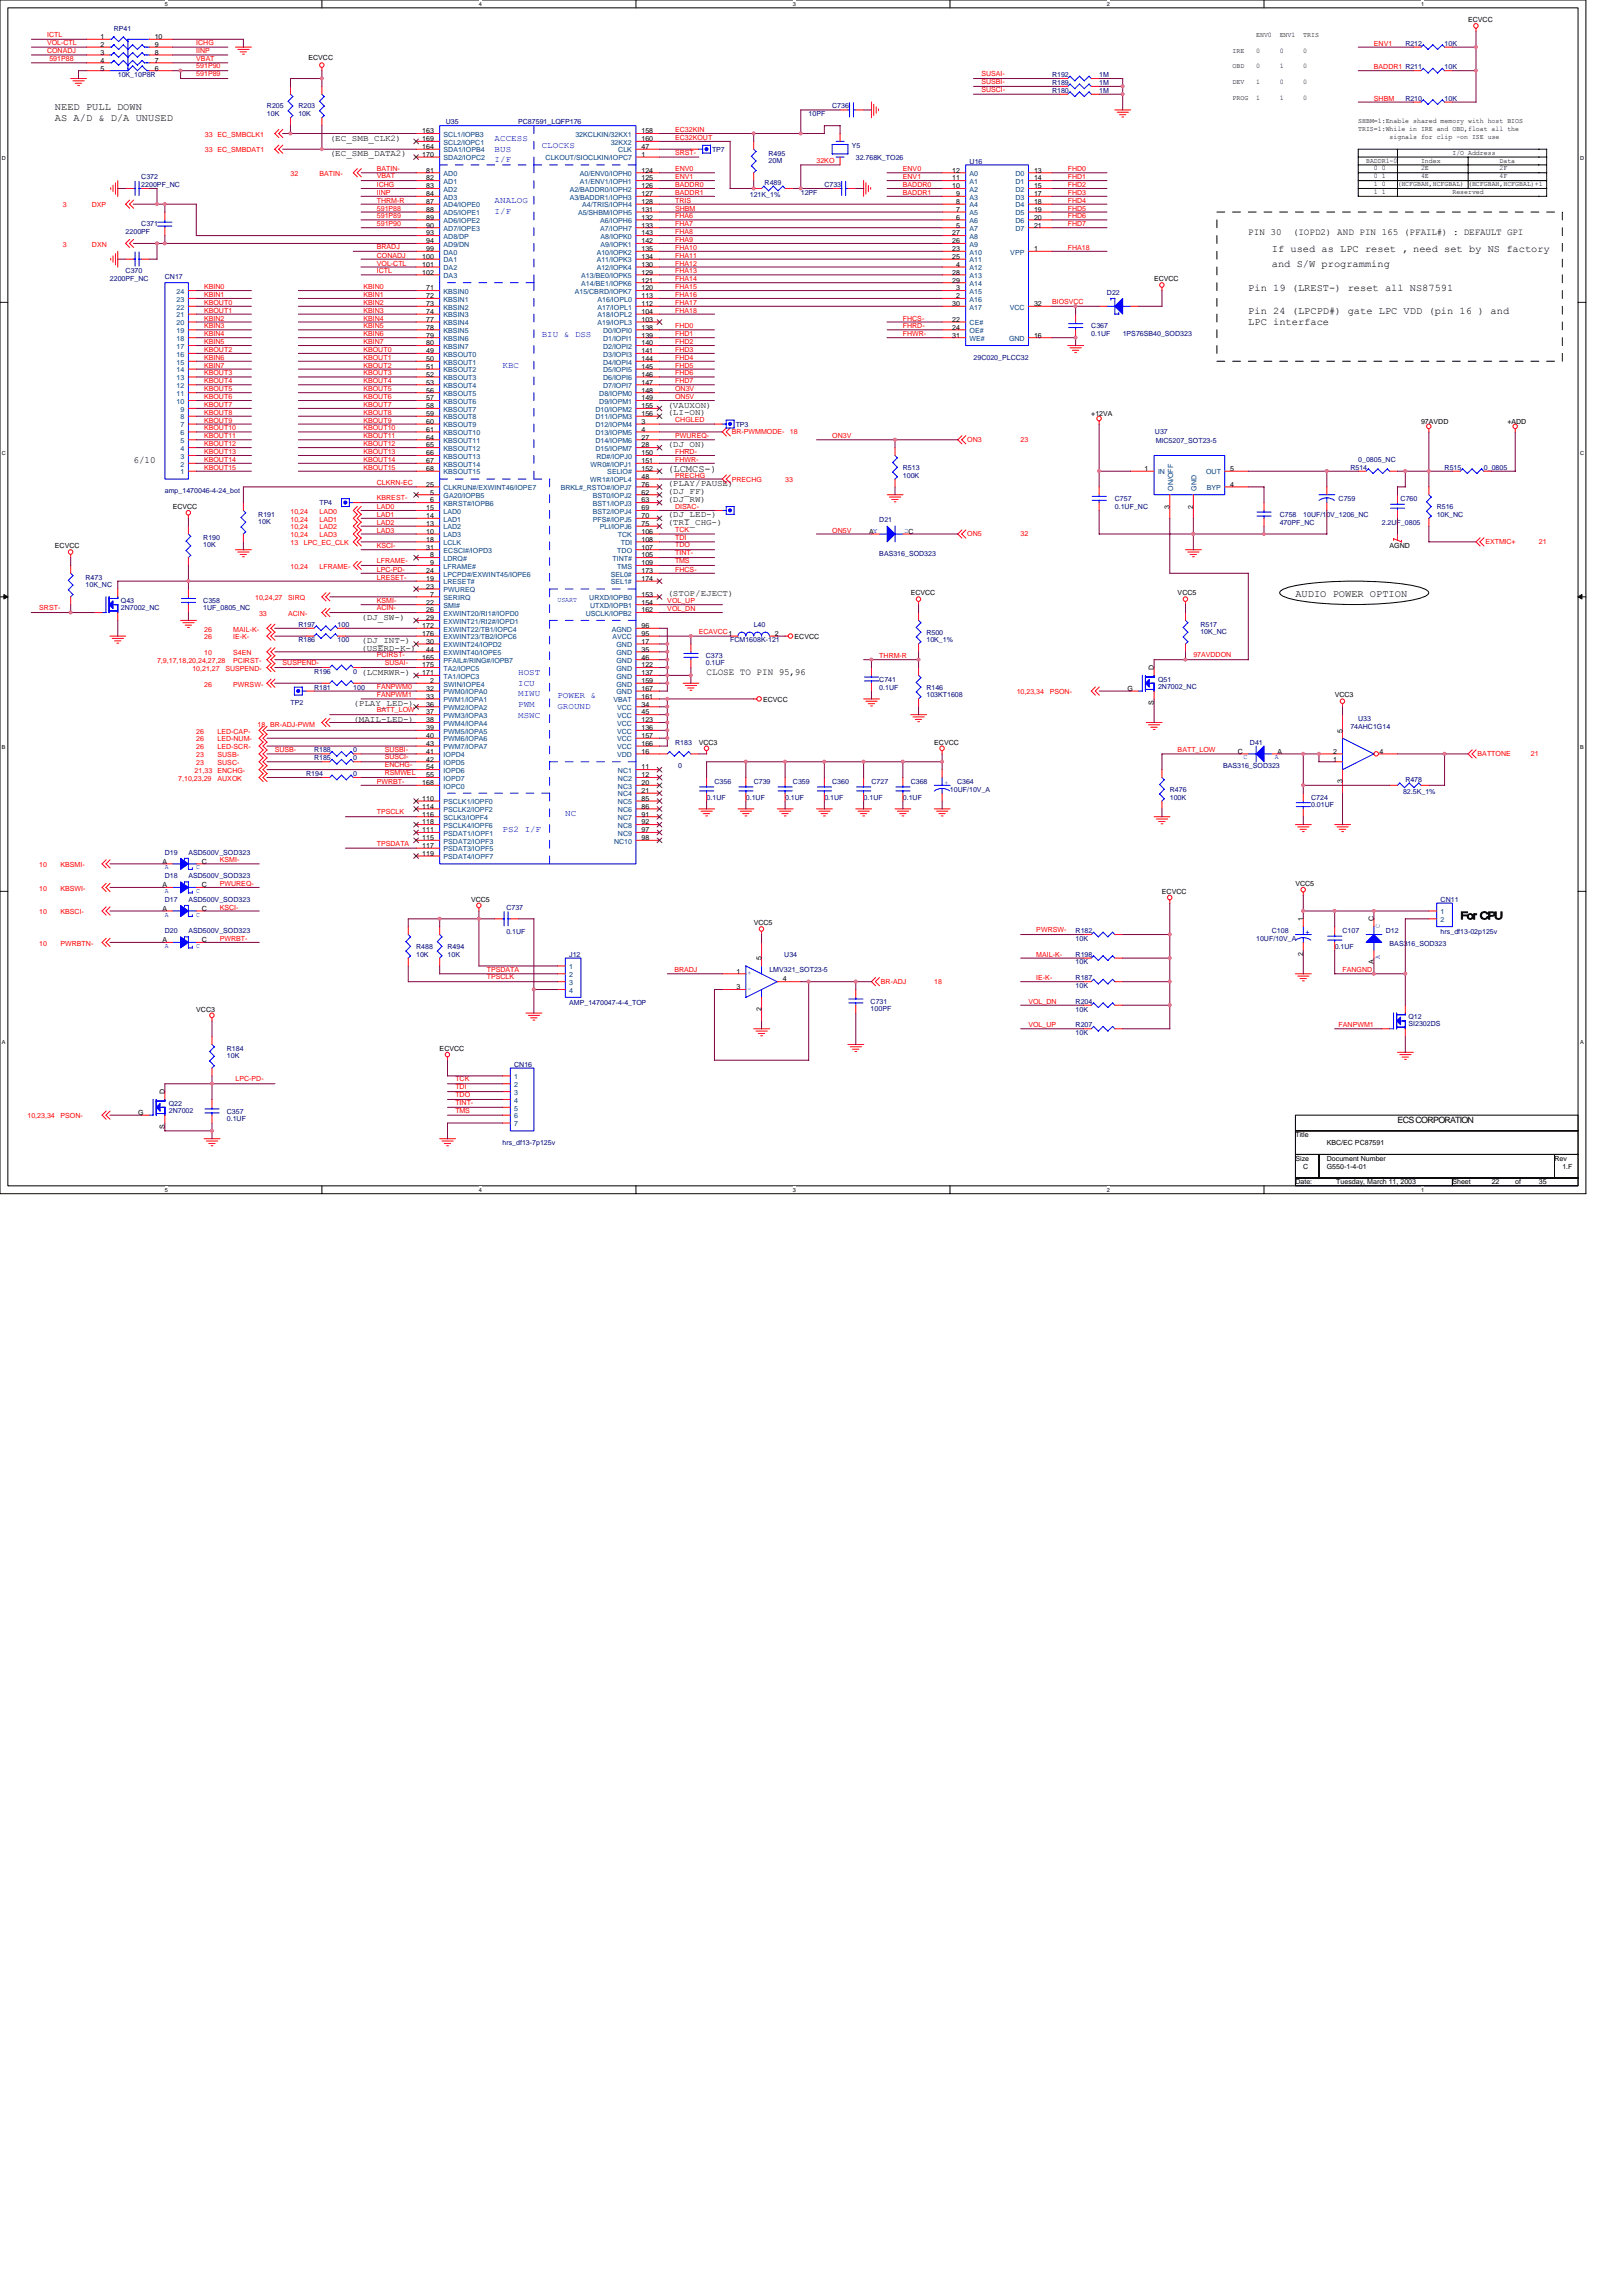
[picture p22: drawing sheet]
<svg xmlns="http://www.w3.org/2000/svg" width="210mm" height="297mm" viewBox="0 0 210 297" stroke-linecap="round" stroke-linejoin="round" font-family="sans-serif">
<defs><g id="words">
<g font-size="1.3">
<text x="7.1" y="14.3">NEED PULL DOWN</text>
<text x="7.1" y="15.7">AS A/D &amp; D/A UNUSED</text>
<text x="164.6" y="32.6">If used as LPC reset , need set by NS factory</text>
<text x="164.6" y="34.6">and S/W programming</text>
<text x="161.5" y="37.6">Pin 19 (LREST-) reset all NS87591</text>
<text x="161.5" y="40.7">Pin 24 (LPCPD#) gate LPC VDD (pin 16 ) and</text>
<text x="161.5" y="42.1">LPC interface</text>
<text x="86.4" y="61">(LCMCS-)</text>
<text x="167.6" y="77.3">AUDIO POWER OPTION</text>
<text x="189" y="118.9">FrP</text>
<text x="189.8" y="118.9">oCU</text>
</g>
<g font-size="1.2">
<text x="161.5" y="30.4">PIN 30</text>
<text x="167.3" y="30.4">(IOPD2) AND PIN 165 (PFAIL#) : DEFAULT GPI</text>
<text x="17.3" y="59.9">6/10</text>
<text x="91.4" y="87.3">CLOSE TO PIN 95,96</text>
</g>
<g font-size="1.1">
<text x="42.7" y="18.2">(EC_SMB_CLK2)</text>
<text x="42.7" y="20.2">(EC_SMB_DATA2)</text>
<text x="86.4" y="53.7">(LI-ON)</text>
<text x="86.4" y="52.7">(VAUXON)</text>
<text x="86.4" y="57.8">(DJ_ON)</text>
<text x="86.4" y="63.9">(DJ_FF)</text>
<text x="86.4" y="64.9">(DJ_RW)</text>
<text x="86.4" y="62.9">(PLAY/PAUSE)</text>
<text x="86.4" y="68">(TRI_CHG-)</text>
<text x="86.4" y="66.9">(DJ_LED-)</text>
<text x="86.4" y="77.1">(STOP/EJECT)</text>
<text x="46.7" y="80.2">(DJ_SW-)</text>
<text x="46.7" y="83.2">(DJ_INT-)</text>
<text x="46.7" y="84.2">(USERD-K-)</text>
<text x="46.7" y="87.3">(LCMRWR-)</text>
<text x="45.7" y="91.3">(PLAY_LED-)</text>
<text x="45.7" y="93.4">(MAIL-LED-)</text>
<text x="180.8" y="145.3">ECS CORPORATION</text>
</g>
<g font-size="1.1" fill="#00f">
<text x="64" y="18.2">ACCESS</text>
<text x="64" y="19.6">BUS</text>
<text x="64" y="21">I/F</text>
<text x="70.1" y="19.2">CLOCKS</text>
<text x="64" y="26.3">ANALOG</text>
<text x="64" y="27.7">I/F</text>
<text x="65" y="47.6">KBC</text>
<text x="70.1" y="43.6">BIU &amp; DSS</text>
<text x="67.1" y="87.3">HOST</text>
<text x="67.1" y="88.7">ICU</text>
<text x="67.1" y="90.1">MIWU</text>
<text x="67.1" y="91.5">PWM</text>
<text x="67.1" y="92.9">MSWC</text>
<text x="72.1" y="90.3">POWER &amp;</text>
<text x="72.1" y="91.7">GROUND</text>
<text x="65" y="107.6">PS2 I/F</text>
<text x="73.2" y="105.6">NC</text>
</g>
<g font-size=".9" fill="#f00">
<text x="6.1" y="4.8">ICTL</text>
<text x="6.1" y="5.8">VOL-CTL</text>
<text x="25.4" y="5.8">ICHG</text>
<text x="177.8" y="5.9">ENV1</text>
<text x="6.1" y="6.8">CONADJ</text>
<text x="6.4" y="7.9">591P88</text>
<text x="25.4" y="6.8">IINP</text>
<text x="25.4" y="7.8">VBAT</text>
<text x="25.4" y="9.9">591P89</text>
<text x="25.4" y="8.8">591P90</text>
<text x="127" y="11.9">SUSCI-</text>
<text x="127" y="9.9">SUSAI-</text>
<text x="127" y="10.9">SUSBI-</text>
<text x="177.8" y="9">BADDR1 R211</text>
<text x="26.5" y="17.7">33 EC_SMBCLK1</text>
<text x="87.4" y="17.1">EC32KIN</text>
<text x="177.8" y="13">SHBM</text>
<text x="26.5" y="19.7">33 EC_SMBDAT1</text>
<text x="37.6" y="22.8">32</text>
<text x="41.4" y="22.8">BATIN-</text>
<text x="48.8" y="22.2">BATIN-</text>
<text x="48.8" y="23.1">VBAT</text>
<text x="87.4" y="20">SRST-</text>
<text x="87.4" y="23.2">ENV1</text>
<text x="87.4" y="22.2">ENV0</text>
<text x="87.4" y="18.1">EC32KOUT</text>
<text x="105.7" y="21.1">32KO</text>
<text x="116.8" y="22.2">ENV0</text>
<text x="116.8" y="23.2">ENV1</text>
<text x="138.2" y="22.2">FHD0</text>
<text x="138.2" y="23.2">FHD1</text>
<text x="8.1" y="26.8">3</text>
<text x="11.9" y="26.8">DXP</text>
<text x="48.8" y="25.2">IINP</text>
<text x="48.8" y="24.2">ICHG</text>
<text x="48.8" y="28.3">591P89</text>
<text x="48.8" y="26.2">THRM-R</text>
<text x="48.8" y="29.3">591P90</text>
<text x="48.8" y="27.2">591P88</text>
<text x="87.4" y="24.2">BADDR0</text>
<text x="87.4" y="28.3">FHA6</text>
<text x="87.4" y="29.3">FHA7</text>
<text x="87.4" y="25.2">BADDR1</text>
<text x="87.4" y="27.2">SHBM</text>
<text x="87.4" y="26.2">TRIS</text>
<text x="116.8" y="24.2">BADDR0</text>
<text x="116.8" y="25.2">BADDR1</text>
<text x="138.2" y="24.2">FHD2</text>
<text x="138.2" y="25.2">FHD3</text>
<text x="138.2" y="26.2">FHD4</text>
<text x="138.2" y="27.2">FHD5</text>
<text x="138.2" y="28.3">FHD6</text>
<text x="138.2" y="29.3">FHD7</text>
<text x="8.1" y="31.9">3</text>
<text x="11.9" y="31.9">DXN</text>
<text x="48.8" y="33.3">CONADJ</text>
<text x="48.8" y="34.4">VOL-CTL</text>
<text x="48.8" y="32.2">BRADJ</text>
<text x="48.8" y="35.4">ICTL</text>
<text x="87.4" y="32.3">FHA10</text>
<text x="87.4" y="30.3">FHA8</text>
<text x="87.4" y="34.4">FHA12</text>
<text x="87.4" y="35.4">FHA13</text>
<text x="87.4" y="31.3">FHA9</text>
<text x="87.4" y="33.3">FHA11</text>
<text x="138.2" y="32.3">FHA18</text>
<text x="26.4" y="37.4">KBIN0</text>
<text x="26.4" y="38.4">KBIN1</text>
<text x="26.4" y="39.4">KBOUT0</text>
<text x="26.4" y="40.4">KBOUT1</text>
<text x="26.4" y="41.5">KBIN2</text>
<text x="47" y="41.5">KBIN4</text>
<text x="47" y="37.4">KBIN0</text>
<text x="47" y="40.5">KBIN3</text>
<text x="47" y="38.4">KBIN1</text>
<text x="47" y="39.4">KBIN2</text>
<text x="87.4" y="36.4">FHA14</text>
<text x="87.4" y="37.4">FHA15</text>
<text x="87.4" y="40.5">FHA18</text>
<text x="87.4" y="38.4">FHA16</text>
<text x="87.4" y="39.4">FHA17</text>
<text x="116.8" y="41.5">FHCS-</text>
<text x="136.1" y="39.3">BIOSVCC</text>
<text x="26.4" y="42.5">KBIN3</text>
<text x="26.4" y="43.5">KBIN4</text>
<text x="26.4" y="44.5">KBIN5</text>
<text x="26.4" y="45.5">KBOUT2</text>
<text x="26.4" y="46.5">KBIN6</text>
<text x="26.4" y="47.6">KBIN7</text>
<text x="47" y="42.5">KBIN5</text>
<text x="47" y="44.5">KBIN7</text>
<text x="47" y="46.5">KBOUT1</text>
<text x="47" y="45.5">KBOUT0</text>
<text x="47" y="43.5">KBIN6</text>
<text x="47" y="47.6">KBOUT2</text>
<text x="87.4" y="44.5">FHD2</text>
<text x="87.4" y="46.5">FHD4</text>
<text x="87.4" y="43.5">FHD1</text>
<text x="87.4" y="47.6">FHD5</text>
<text x="87.4" y="42.5">FHD0</text>
<text x="87.4" y="45.5">FHD3</text>
<text x="116.8" y="42.5">FHRD-</text>
<text x="116.8" y="43.5">FHWR-</text>
<text x="26.4" y="48.6">KBOUT3</text>
<text x="26.4" y="49.6">KBOUT4</text>
<text x="26.4" y="50.6">KBOUT5</text>
<text x="26.4" y="51.6">KBOUT6</text>
<text x="26.4" y="52.6">KBOUT7</text>
<text x="26.4" y="53.7">KBOUT8</text>
<text x="47" y="48.6">KBOUT3</text>
<text x="47" y="53.7">KBOUT8</text>
<text x="47" y="52.6">KBOUT7</text>
<text x="47" y="50.6">KBOUT5</text>
<text x="47" y="51.6">KBOUT6</text>
<text x="47" y="49.6">KBOUT4</text>
<text x="87.4" y="48.6">FHD6</text>
<text x="87.4" y="49.6">FHD7</text>
<text x="87.4" y="50.6">ON3V</text>
<text x="87.4" y="51.6">ON5V</text>
<text x="26.4" y="54.7">KBOUT9</text>
<text x="26.4" y="55.7">KBOUT10</text>
<text x="26.4" y="56.7">KBOUT11</text>
<text x="26.4" y="57.7">KBOUT12</text>
<text x="26.4" y="58.7">KBOUT13</text>
<text x="26.4" y="59.8">KBOUT14</text>
<text x="47" y="54.7">KBOUT9</text>
<text x="47" y="58.7">KBOUT13</text>
<text x="47" y="57.7">KBOUT12</text>
<text x="47" y="55.7">KBOUT10</text>
<text x="47" y="56.7">KBOUT11</text>
<text x="47" y="59.8">KBOUT14</text>
<text x="87.4" y="54.6">CHGLED</text>
<text x="87.4" y="56.7">PWUREQ-</text>
<text x="87.4" y="59.8">FHWR-</text>
<text x="87.4" y="58.7">FHRD-</text>
<text x="94.7" y="56.2">BR-PWMMODE-</text>
<text x="102.2" y="56.2">18</text>
<text x="107.7" y="56.7">ON3V</text>
<text x="125.2" y="57.2">ON3</text>
<text x="132.1" y="57.2">23</text>
<text x="26.4" y="60.8">KBOUT15</text>
<text x="47" y="60.8">KBOUT15</text>
<text x="48.8" y="65.8">LAD0</text>
<text x="48.8" y="62.8">CLKRN-EC</text>
<text x="48.8" y="64.7">KBREST-</text>
<text x="87.4" y="61.8">PRECHG</text>
<text x="87.4" y="65.8">DISAC-</text>
<text x="94.7" y="62.3">PRECHG</text>
<text x="101.6" y="62.3">33</text>
<text x="37.6" y="70.5">13</text>
<text x="37.6" y="66.5">10,24</text>
<text x="37.6" y="67.5">10,24</text>
<text x="37.6" y="68.5">10,24</text>
<text x="37.6" y="69.5">10,24</text>
<text x="39.3" y="70.5">LPC_EC_CLK</text>
<text x="41.4" y="66.5">LAD0</text>
<text x="41.4" y="67.5">LAD1</text>
<text x="41.4" y="68.5">LAD2</text>
<text x="41.4" y="69.5">LAD3</text>
<text x="48.8" y="67.9">LAD2</text>
<text x="48.8" y="68.9">LAD3</text>
<text x="48.8" y="70.9">KSCI-</text>
<text x="48.8" y="66.9">LAD1</text>
<text x="87.4" y="71.8">TINT-</text>
<text x="87.4" y="68.8">TCK</text>
<text x="87.4" y="69.8">TDI</text>
<text x="87.4" y="70.8">TDO</text>
<text x="107.7" y="68.9">ON5V</text>
<text x="125.2" y="69.4">ON5</text>
<text x="132.1" y="69.4">32</text>
<text x="192.2" y="70.4">EXTMIC+</text>
<text x="199.1" y="70.4">21</text>
<text x="33" y="77.6">10,24,27</text>
<text x="37.3" y="77.6">SIRQ</text>
<text x="37.6" y="73.6">10,24</text>
<text x="41.4" y="73.6">LFRAME-</text>
<text x="48.8" y="75">LRESET-</text>
<text x="48.8" y="72.9">LFRAME-</text>
<text x="48.8" y="74">LPC-PD-</text>
<text x="87.4" y="72.9">TMS</text>
<text x="87.4" y="74">FHCS-</text>
<text x="5.1" y="79">SRST-</text>
<text x="26.4" y="81.7">26</text>
<text x="26.4" y="82.7">26</text>
<text x="30.2" y="81.7">MAIL-K-</text>
<text x="30.2" y="82.7">IE-K-</text>
<text x="33.5" y="79.7">33</text>
<text x="37.3" y="79.7">ACIN-</text>
<text x="48.8" y="79">ACIN-</text>
<text x="48.8" y="78">KSMI-</text>
<text x="86.4" y="78">VOL_UP</text>
<text x="86.4" y="79.1">VOL_DN</text>
<text x="90.4" y="82">ECAVCC</text>
<text x="20.3" y="85.8">7,9,17,18,20,24,27,28</text>
<text x="24.9" y="86.8">10,21,27</text>
<text x="26.4" y="84.8">10</text>
<text x="26.4" y="88.8">26</text>
<text x="29.2" y="86.8">SUSPEND-</text>
<text x="30.2" y="84.8">S4EN</text>
<text x="30.2" y="85.8">PCIRST-</text>
<text x="30.2" y="88.8">PWRSW-</text>
<text x="36.6" y="86.1">SUSPEND-</text>
<text x="48.8" y="89.1">FANPWM0</text>
<text x="48.8" y="85">PCIRST-</text>
<text x="49.8" y="86.1">SUSAI-</text>
<text x="113.8" y="85.2">THRM-R</text>
<text x="131.6" y="89.8">10,23,34</text>
<text x="135.8" y="89.8">PSON-</text>
<text x="154.4" y="85">97AVDDON</text>
<text x="25.4" y="94.9">26</text>
<text x="25.4" y="95.9">26</text>
<text x="28.2" y="94.9">LED-CAP-</text>
<text x="28.2" y="95.9">LED-NUM-</text>
<text x="33.3" y="94">18 BR-ADJ-PWM</text>
<text x="48.8" y="90.1">FANPWM1</text>
<text x="48.8" y="92.2">BATT_LOW</text>
<text x="23.1" y="101">7,10,23,29</text>
<text x="25.2" y="100">21,33</text>
<text x="25.4" y="98">23</text>
<text x="25.4" y="99">23</text>
<text x="25.4" y="96.9">26</text>
<text x="28.2" y="98">SUSB-</text>
<text x="28.2" y="99">SUSC-</text>
<text x="28.2" y="100">ENCHG-</text>
<text x="28.2" y="101">AUXOK</text>
<text x="28.2" y="96.9">LED-SCR-</text>
<text x="35.6" y="97.2">SUSB-</text>
<text x="48.8" y="101.4">PWRBT-</text>
<text x="49.8" y="99.3">ENCHG-</text>
<text x="49.8" y="97.2">SUSBI-</text>
<text x="49.8" y="100.3">RSMWEL</text>
<text x="49.8" y="98.3">SUSCI-</text>
<text x="152.4" y="97.2">BATT_LOW</text>
<text x="191.2" y="97.9">BATTONE</text>
<text x="198.1" y="97.9">21</text>
<text x="48.8" y="105.4">TPSCLK</text>
<text x="5.1" y="112.2">10</text>
<text x="7.8" y="112.2">KBSMI-</text>
<text x="28.4" y="111.6">KSMI-</text>
<text x="48.8" y="109.4">TPSDATA</text>
<text x="5.1" y="115.2">10</text>
<text x="5.1" y="118.3">10</text>
<text x="7.8" y="115.2">KBSWI-</text>
<text x="7.8" y="118.3">KBSCI-</text>
<text x="28.4" y="117.7">KSCI-</text>
<text x="28.4" y="114.6">PWUREQ-</text>
<text x="5.1" y="122.3">10</text>
<text x="7.8" y="122.3">PWRBTN-</text>
<text x="28.4" y="121.7">PWRBT-</text>
<text x="63" y="125.8">TPSDATA</text>
<text x="87.3" y="125.8">BRADJ</text>
<text x="134.1" y="120.6">PWRSW-</text>
<text x="134.1" y="123.8">MAIL-K-</text>
<text x="173.7" y="125.7">FANGND</text>
<text x="63" y="126.7">TPSCLK</text>
<text x="114" y="127.3">BR-ADJ</text>
<text x="120.9" y="127.3">18</text>
<text x="133.1" y="129.9">VOL_DN</text>
<text x="134.1" y="126.8">IE-K-</text>
<text x="133.1" y="132.9">VOL_UP</text>
<text x="173.2" y="132.9">FANPWM1</text>
<text x="30.5" y="139.9">LPC-PD-</text>
<text x="58.9" y="140.9">TDI</text>
<text x="58.9" y="139.9">TCK</text>
<text x="58.9" y="143">TINT-</text>
<text x="58.9" y="141.9">TDO</text>
<text x="58.9" y="144">TMS</text>
<text x="3.6" y="144.7">10,23,34</text>
<text x="7.8" y="144.7">PSON-</text>
</g>
<g font-size=".9">
<text x="13" y="5.1">1</text>
<text x="20" y="5.1">10</text>
<text x="162.6" y="4.8">ENV0</text>
<text x="165.6" y="4.8">ENV1</text>
<text x="168.7" y="4.8">TRIS</text>
<text x="190" y="2.9">ECVCC</text>
<text x="13" y="6.1">2</text>
<text x="13" y="7.1">3</text>
<text x="13" y="8.1">4</text>
<text x="13" y="9.1">5</text>
<text x="20" y="9.1">6</text>
<text x="20" y="8.1">7</text>
<text x="20" y="7.1">8</text>
<text x="20" y="6.1">9</text>
<text x="39.9" y="7.7">ECVCC</text>
<text x="159.5" y="8.8">OBD</text>
<text x="159.5" y="6.8">IRE</text>
<text x="159.5" y="10.9">DEV</text>
<text x="162.6" y="8.8">0</text>
<text x="162.6" y="6.8">0</text>
<text x="162.6" y="10.9">1</text>
<text x="165.6" y="10.9">0</text>
<text x="165.6" y="8.8">1</text>
<text x="165.6" y="6.8">0</text>
<text x="168.7" y="8.8">0</text>
<text x="168.7" y="10.9">0</text>
<text x="168.7" y="6.8">0</text>
<text x="54.7" y="17.3">163</text>
<text x="83" y="17.3">158</text>
<text x="159.5" y="12.9">PROG</text>
<text x="162.6" y="12.9">1</text>
<text x="165.6" y="12.9">1</text>
<text x="168.7" y="12.9">0</text>
<text x="175.8" y="17">TRIS=1:While in IRE and OBD,float all the</text>
<text x="175.8" y="16">SHBM=1:Enable shared memory with host BIOS</text>
<text x="179.8" y="18">signals for clip -on ISE use</text>
<text x="54.7" y="19.3">164</text>
<text x="54.7" y="20.3">170</text>
<text x="54.7" y="18.3">169</text>
<text x="55.2" y="22.3">81</text>
<text x="55.2" y="23.3">82</text>
<text x="83" y="18.3">160</text>
<text x="83" y="23.3">125</text>
<text x="83" y="22.3">124</text>
<text x="83" y="20.3">1</text>
<text x="83" y="19.3">47</text>
<text x="123.2" y="22.3">12</text>
<text x="123.2" y="23.3">11</text>
<text x="133.8" y="22.3">13</text>
<text x="133.8" y="23.3">14</text>
<text x="176.8" y="21">BADDR1-0</text>
<text x="177.8" y="22.1">0 0</text>
<text x="177.8" y="23.1">0 1</text>
<text x="183.9" y="23.1">4E</text>
<text x="183.9" y="22.1">2E</text>
<text x="183.9" y="21">Index</text>
<text x="188" y="20">I/O Address</text>
<text x="194.1" y="22.1">2F</text>
<text x="194.1" y="21">Data</text>
<text x="194.1" y="23.1">4F</text>
<text x="55.2" y="24.4">83</text>
<text x="55.2" y="28.4">89</text>
<text x="55.2" y="27.4">88</text>
<text x="55.2" y="26.4">87</text>
<text x="55.2" y="25.4">84</text>
<text x="55.2" y="29.4">90</text>
<text x="83" y="26.4">128</text>
<text x="83" y="25.4">127</text>
<text x="83" y="29.4">133</text>
<text x="83" y="28.4">132</text>
<text x="83" y="27.4">131</text>
<text x="83" y="24.4">126</text>
<text x="123.2" y="24.4">10</text>
<text x="123.7" y="25.4">9</text>
<text x="123.7" y="26.4">8</text>
<text x="123.7" y="27.4">7</text>
<text x="123.7" y="28.4">6</text>
<text x="123.7" y="29.4">5</text>
<text x="133.8" y="24.4">15</text>
<text x="133.8" y="25.4">17</text>
<text x="133.8" y="26.4">18</text>
<text x="133.8" y="27.4">19</text>
<text x="133.8" y="28.4">20</text>
<text x="133.8" y="29.4">21</text>
<text x="177.8" y="25.1">1 1</text>
<text x="177.8" y="24.1">1 0</text>
<text x="180.8" y="24.1">(HCFGBAH,HCFGBAL) (HCFGBAH,HCFGBAL)+1</text>
<text x="188" y="25.1">Reserved</text>
<text x="54.7" y="33.5">100</text>
<text x="54.7" y="35.5">102</text>
<text x="54.7" y="34.5">101</text>
<text x="55.2" y="32.5">99</text>
<text x="55.2" y="30.5">93</text>
<text x="55.2" y="31.5">94</text>
<text x="83" y="30.5">143</text>
<text x="83" y="32.5">135</text>
<text x="83" y="35.5">129</text>
<text x="83" y="33.5">134</text>
<text x="83" y="34.5">130</text>
<text x="83" y="31.5">142</text>
<text x="123.2" y="30.5">27</text>
<text x="123.2" y="31.5">26</text>
<text x="123.2" y="32.5">23</text>
<text x="123.2" y="33.5">25</text>
<text x="123.2" y="35.5">28</text>
<text x="123.7" y="34.5">4</text>
<text x="133.8" y="32.5">1</text>
<text x="55.2" y="39.6">73</text>
<text x="55.2" y="40.6">74</text>
<text x="55.2" y="38.6">72</text>
<text x="55.2" y="37.6">71</text>
<text x="55.2" y="41.6">77</text>
<text x="83" y="39.6">112</text>
<text x="83" y="37.6">120</text>
<text x="83" y="36.6">121</text>
<text x="83" y="41.6">103</text>
<text x="83" y="38.6">113</text>
<text x="83" y="40.6">104</text>
<text x="123.2" y="36.6">29</text>
<text x="123.2" y="41.6">22</text>
<text x="123.2" y="39.6">30</text>
<text x="123.7" y="37.6">3</text>
<text x="123.7" y="38.6">2</text>
<text x="133.8" y="39.6">32</text>
<text x="149.4" y="36.4">ECVCC</text>
<text x="55.2" y="47.7">51</text>
<text x="55.2" y="44.7">80</text>
<text x="55.2" y="42.7">78</text>
<text x="55.2" y="46.7">50</text>
<text x="55.2" y="43.7">79</text>
<text x="55.2" y="45.7">49</text>
<text x="83" y="43.7">139</text>
<text x="83" y="46.7">144</text>
<text x="83" y="44.7">140</text>
<text x="83" y="42.7">138</text>
<text x="83" y="47.7">145</text>
<text x="83" y="45.7">141</text>
<text x="123.2" y="42.7">24</text>
<text x="123.2" y="43.7">31</text>
<text x="133.8" y="43.7">16</text>
<text x="55.2" y="51.8">57</text>
<text x="55.2" y="48.7">52</text>
<text x="55.2" y="50.8">56</text>
<text x="55.2" y="49.8">53</text>
<text x="55.2" y="52.8">58</text>
<text x="55.2" y="53.8">59</text>
<text x="83" y="49.8">147</text>
<text x="83" y="53.8">156</text>
<text x="83" y="51.8">149</text>
<text x="83" y="48.7">146</text>
<text x="83" y="50.8">148</text>
<text x="83" y="52.8">155</text>
<text x="141.2" y="53.9">+12VA</text>
<text x="55.2" y="59.9">67</text>
<text x="55.2" y="56.9">64</text>
<text x="55.2" y="58.9">66</text>
<text x="55.2" y="55.9">61</text>
<text x="55.2" y="54.8">60</text>
<text x="55.2" y="57.9">65</text>
<text x="83" y="55.9">4</text>
<text x="83" y="59.9">151</text>
<text x="83" y="57.9">28</text>
<text x="83" y="56.9">27</text>
<text x="83" y="58.9">150</text>
<text x="83" y="54.8">3</text>
<text x="183.9" y="54.9">97AVDD</text>
<text x="195.1" y="54.9">+ADD</text>
<text x="22.4" y="65.8">ECVCC</text>
<text x="55.2" y="60.9">68</text>
<text x="55.2" y="63">25</text>
<text x="55.7" y="65">6</text>
<text x="55.7" y="64">5</text>
<text x="83" y="62">48</text>
<text x="83" y="64">62</text>
<text x="83" y="63">76</text>
<text x="83" y="65">63</text>
<text x="83" y="60.9">152</text>
<text x="148.1" y="60.9">1</text>
<text x="151.4" y="65.8" transform="rotate(-90 151.4 65.8)">3</text>
<text x="154.4" y="65.8" transform="rotate(-90 154.4 65.8)">2</text>
<text x="159.2" y="63">4</text>
<text x="159.2" y="60.9">5</text>
<text x="7.1" y="70.9">ECVCC</text>
<text x="55.2" y="67">14</text>
<text x="55.2" y="71.1">31</text>
<text x="55.2" y="70.1">18</text>
<text x="55.2" y="66">15</text>
<text x="55.2" y="68.1">13</text>
<text x="55.2" y="69.1">10</text>
<text x="83" y="68.1">75</text>
<text x="83" y="70.1">108</text>
<text x="83" y="71.1">107</text>
<text x="83" y="66">69</text>
<text x="83" y="69.1">106</text>
<text x="83" y="67">70</text>
<text x="112.5" y="69.1">A</text>
<text x="117.6" y="69.1">C</text>
<text x="179.8" y="70.9">AGND</text>
<text x="55.2" y="76.2">23</text>
<text x="55.2" y="74.1">24</text>
<text x="55.2" y="75.2">19</text>
<text x="55.7" y="73.1">9</text>
<text x="55.7" y="72.1">8</text>
<text x="55.7" y="77.2">7</text>
<text x="83" y="75.2">174</text>
<text x="83" y="73.1">109</text>
<text x="83" y="77.2">153</text>
<text x="83" y="74.1">173</text>
<text x="83" y="72.1">105</text>
<text x="117.9" y="77">ECVCC</text>
<text x="152.4" y="77">VCC5</text>
<text x="54.7" y="82.3">176</text>
<text x="54.7" y="81.3">172</text>
<text x="55.2" y="80.2">29</text>
<text x="55.2" y="78.2">22</text>
<text x="55.2" y="79.2">26</text>
<text x="55.2" y="83.3">30</text>
<text x="83" y="81.3">96</text>
<text x="83" y="83.3">17</text>
<text x="83" y="79.2">162</text>
<text x="83" y="82.3">95</text>
<text x="83" y="78.2">154</text>
<text x="94.3" y="82.3">1</text>
<text x="100.3" y="82.3">2</text>
<text x="102.8" y="82.6">ECVCC</text>
<text x="54.7" y="86.3">175</text>
<text x="54.7" y="85.3">165</text>
<text x="54.7" y="87.4">171</text>
<text x="55.2" y="89.4">32</text>
<text x="55.2" y="84.3">44</text>
<text x="55.7" y="88.4">2</text>
<text x="83" y="84.3">35</text>
<text x="83" y="89.4">167</text>
<text x="83" y="85.3">46</text>
<text x="83" y="88.4">159</text>
<text x="83" y="87.4">137</text>
<text x="83" y="86.3">122</text>
<text x="145.9" y="89.4">G</text>
<text x="149.3" y="86.7" transform="rotate(-90 149.3 86.7)">D</text>
<text x="55.2" y="94.5">39</text>
<text x="55.2" y="93.5">38</text>
<text x="55.2" y="91.4">36</text>
<text x="55.2" y="92.4">37</text>
<text x="55.2" y="95.5">40</text>
<text x="55.2" y="90.4">33</text>
<text x="83" y="94.5">136</text>
<text x="83" y="95.5">157</text>
<text x="83" y="93.5">123</text>
<text x="83" y="91.4">34</text>
<text x="83" y="92.4">45</text>
<text x="83" y="90.4">161</text>
<text x="98.8" y="90.8">ECVCC</text>
<text x="149.3" y="91.2" transform="rotate(-90 149.3 91.2)">S</text>
<text x="172.7" y="90.2">VCC3</text>
<text x="173.7" y="94.8" transform="rotate(-90 173.7 94.8)">5</text>
<text x="54.7" y="101.6">168</text>
<text x="55.2" y="97.5">41</text>
<text x="55.2" y="99.5">54</text>
<text x="55.2" y="98.5">42</text>
<text x="55.2" y="96.5">43</text>
<text x="55.2" y="100.6">55</text>
<text x="83" y="99.5">11</text>
<text x="83" y="96.5">166</text>
<text x="83" y="101.6">20</text>
<text x="83" y="97.5">16</text>
<text x="83" y="100.6">12</text>
<text x="90.4" y="96.3">VCC3</text>
<text x="120.9" y="96.3">ECVCC</text>
<text x="160.2" y="97.5">C</text>
<text x="165.3" y="97.5">A</text>
<text x="172.5" y="97.5">2</text>
<text x="172.5" y="98.5">1</text>
<text x="173.7" y="101.3" transform="rotate(-90 173.7 101.3)">3</text>
<text x="178.5" y="97.5">4</text>
<text x="54.7" y="107.7">111</text>
<text x="54.7" y="106.7">118</text>
<text x="54.7" y="104.6">114</text>
<text x="54.7" y="103.6">110</text>
<text x="54.7" y="105.6">116</text>
<text x="83" y="106.7">92</text>
<text x="83" y="104.6">86</text>
<text x="83" y="105.6">91</text>
<text x="83" y="107.7">97</text>
<text x="83" y="102.6">21</text>
<text x="83" y="103.6">85</text>
<text x="21" y="111.7">A</text>
<text x="26.1" y="111.7">C</text>
<text x="54.7" y="108.7">115</text>
<text x="54.7" y="110.7">119</text>
<text x="54.7" y="109.7">117</text>
<text x="83" y="108.7">98</text>
<text x="21" y="117.8">A</text>
<text x="21" y="114.8">A</text>
<text x="26.1" y="117.8">C</text>
<text x="26.1" y="114.8">C</text>
<text x="61" y="116.6">VCC5</text>
<text x="97.5" y="119.7">VCC5</text>
<text x="150.4" y="115.6">ECVCC</text>
<text x="167.6" y="114.6">VCC5</text>
<text x="168.6" y="119.2" transform="rotate(-90 168.6 119.2)">1</text>
<text x="177.8" y="119.2" transform="rotate(-90 177.8 119.2)">C</text>
<text x="21" y="121.9">A</text>
<text x="26.1" y="121.9">C</text>
<text x="95.3" y="126">1</text>
<text x="98.5" y="124.2" transform="rotate(-90 98.5 124.2)">5</text>
<text x="168.6" y="123.7" transform="rotate(-90 168.6 123.7)">2</text>
<text x="177.8" y="124.7" transform="rotate(-90 177.8 124.7)">A</text>
<text x="25.4" y="130.9">VCC3</text>
<text x="95.3" y="128">3</text>
<text x="98.5" y="130.8" transform="rotate(-90 98.5 130.8)">2</text>
<text x="101.3" y="127">4</text>
<text x="56.9" y="136">ECVCC</text>
<text x="21.3" y="141.5" transform="rotate(-90 21.3 141.5)">D</text>
<text x="17.9" y="144.3">G</text>
<text x="21.3" y="146" transform="rotate(-90 21.3 146)">S</text>
<text x="167.6" y="147.1">Title</text>
<text x="171.7" y="148.1">KBC/EC PC87591</text>
<text x="167.6" y="150.2">Size</text>
<text x="167.6" y="153.2">Date:</text>
<text x="168.7" y="151.2">C</text>
<text x="171.7" y="150.2">Document Number</text>
<text x="171.7" y="151.2">G550-1-4-01</text>
<text x="172.9" y="153.2">Tuesday, March 11, 2003</text>
<text x="188" y="153.2">Sheet</text>
<text x="193" y="153.2">22</text>
<text x="196.1" y="153.2">of</text>
<text x="199.1" y="153.2">35</text>
<text x="201.2" y="150.2">Rev</text>
<text x="202.2" y="151.2">1.F</text>
</g>
<g font-size=".9" fill="#000080">
<text x="14.7" y="4">RP41</text>
<text x="181.9" y="5.9">R212</text>
<text x="186.9" y="5.9">10K</text>
<text x="15.2" y="10">10K_10P8R</text>
<text x="136.1" y="10">R192</text>
<text x="136.1" y="11">R189</text>
<text x="142.2" y="10">1M</text>
<text x="142.2" y="11">1M</text>
<text x="186.9" y="9">10K</text>
<text x="34.5" y="14">R205</text>
<text x="34.5" y="15">10K</text>
<text x="38.6" y="14">R203</text>
<text x="38.6" y="15">10K</text>
<text x="57.7" y="16.1">U35</text>
<text x="67.1" y="16.1">PC87591_LQFP176</text>
<text x="104.6" y="15">10PF</text>
<text x="107.7" y="14">C736</text>
<text x="136.1" y="12">R180</text>
<text x="142.2" y="12">1M</text>
<text x="181.9" y="13">R210</text>
<text x="186.9" y="13">10K</text>
<text x="18.3" y="23.2">C372</text>
<text x="92.2" y="19.6">TP7</text>
<text x="99" y="23.9">R489</text>
<text x="99.5" y="20.1">R495</text>
<text x="99.5" y="21">20M</text>
<text x="110.2" y="19.1">Y5</text>
<text x="110.7" y="20.7">32.768K_TO26</text>
<text x="125.5" y="21.3">U16</text>
<text x="18.3" y="24.2">2200PF_NC</text>
<text x="18.3" y="29.3">C371</text>
<text x="97" y="25.5">121K_1%</text>
<text x="103.6" y="25.2">12PF</text>
<text x="106.7" y="24.2">C733</text>
<text x="16.3" y="35.4">C370</text>
<text x="16.3" y="30.3">2200PF</text>
<text x="14.2" y="36.4">2200PF_NC</text>
<text x="21.3" y="36.1">CN17</text>
<text x="143.3" y="38.1">D22</text>
<text x="126" y="46.5">29C020_PLCC32</text>
<text x="141.2" y="42.5">C367</text>
<text x="141.2" y="43.5">0.1UF</text>
<text x="145.3" y="43.5">1PS76SB40_SOD323</text>
<text x="95.2" y="55.2">TP3</text>
<text x="149.5" y="56.2">U37</text>
<text x="149.6" y="57.3">MIC5207_SOT23-5</text>
<text x="175.8" y="59.8">0_0805_NC</text>
<text x="21.3" y="63.8">amp_1470046-4-24_bot</text>
<text x="41.4" y="65.3">TP4</text>
<text x="116.8" y="60.8">R513</text>
<text x="116.8" y="61.8">100K</text>
<text x="144.3" y="64.8">C757</text>
<text x="144.3" y="65.8">0.1UF_NC</text>
<text x="173.2" y="64.8">C759</text>
<text x="174.8" y="60.8">R514</text>
<text x="181.3" y="64.8">C760</text>
<text x="185.9" y="65.8">R516</text>
<text x="186.9" y="60.8">R515</text>
<text x="192" y="60.8">0_0805</text>
<text x="26.3" y="69.9">R190</text>
<text x="26.3" y="70.8">10K</text>
<text x="33.4" y="66.9">R191</text>
<text x="33.4" y="67.8">10K</text>
<text x="113.8" y="67.6">D21</text>
<text x="113.8" y="71.9">BAS316_SOD323</text>
<text x="165.6" y="66.9">C758</text>
<text x="165.6" y="67.9">470PF_NC</text>
<text x="168.7" y="66.9">10UF/10V_1206_NC</text>
<text x="178.8" y="67.9">2.2UF_0805</text>
<text x="185.9" y="66.9">10K_NC</text>
<text x="11.1" y="75">R473</text>
<text x="11.1" y="75.9">10K_NC</text>
<text x="15.6" y="78">Q43</text>
<text x="15.6" y="79">2N7002_NC</text>
<text x="26.3" y="78">C358</text>
<text x="26.3" y="79">1UF_0805_NC</text>
<text x="38.6" y="81.1">R197</text>
<text x="38.6" y="83.1">R186</text>
<text x="43.7" y="81.1">100</text>
<text x="43.7" y="83.1">100</text>
<text x="94.5" y="83.1">FCM1608K-121</text>
<text x="97.5" y="81.1">L40</text>
<text x="119.9" y="82.1">R500</text>
<text x="119.9" y="83.1">10K_1%</text>
<text x="155.3" y="81.1">R517</text>
<text x="155.3" y="82">10K_NC</text>
<text x="40.6" y="87.2">R196</text>
<text x="40.6" y="89.2">R181</text>
<text x="45.7" y="87.2">0</text>
<text x="45.7" y="89.2">100</text>
<text x="91.3" y="85.2">C373</text>
<text x="91.3" y="86.1">0.1UF</text>
<text x="113.8" y="88.2">C741</text>
<text x="113.8" y="89.2">0.1UF</text>
<text x="119.9" y="89.2">R146</text>
<text x="149.9" y="88.2">Q51</text>
<text x="149.9" y="89.1">2N7002_NC</text>
<text x="37.6" y="91.2">TP2</text>
<text x="119.9" y="90.2">103KT1608</text>
<text x="174.8" y="94.3">74AHC1G14</text>
<text x="175.8" y="93.3">U33</text>
<text x="39.6" y="100.4">R194</text>
<text x="40.6" y="98.4">R185</text>
<text x="40.6" y="97.3">R188</text>
<text x="45.7" y="98.4">0</text>
<text x="45.7" y="97.3">0</text>
<text x="45.7" y="100.4">0</text>
<text x="87.4" y="96.3">R183</text>
<text x="87.8" y="99.4">0</text>
<text x="92.5" y="101.4">C356</text>
<text x="97.5" y="101.4">C739</text>
<text x="102.6" y="101.4">C359</text>
<text x="107.7" y="101.4">C360</text>
<text x="112.8" y="101.4">C727</text>
<text x="117.9" y="101.4">C368</text>
<text x="123.8" y="101.4">C364</text>
<text x="158.3" y="99.4">BAS316_SOD323</text>
<text x="161.8" y="96.3">D41</text>
<text x="181.9" y="101.1">R478</text>
<text x="91.4" y="103.4">0.1UF</text>
<text x="96.5" y="103.4">0.1UF</text>
<text x="101.6" y="103.4">0.1UF</text>
<text x="106.7" y="103.4">0.1UF</text>
<text x="111.8" y="103.4">0.1UF</text>
<text x="116.8" y="103.4">0.1UF</text>
<text x="122.9" y="102.4">10UF/10V_A</text>
<text x="151.4" y="102.4">R476</text>
<text x="151.4" y="103.4">100K</text>
<text x="169.7" y="103.4">C724</text>
<text x="169.7" y="104.5">0.01UF</text>
<text x="181.6" y="102.7">82.5K_1%</text>
<text x="21.3" y="110.6">D19</text>
<text x="21.3" y="113.6">D18</text>
<text x="24.4" y="110.6">ASD500V_SOD323</text>
<text x="24.4" y="113.6">ASD500V_SOD323</text>
<text x="21.3" y="116.6">D17</text>
<text x="24.4" y="116.6">ASD500V_SOD323</text>
<text x="65.5" y="117.8">C737</text>
<text x="186.4" y="116.8">CN11</text>
<text x="21.3" y="120.7">D20</text>
<text x="24.4" y="120.7">ASD500V_SOD323</text>
<text x="53.8" y="122.7">R488</text>
<text x="53.8" y="123.8">10K</text>
<text x="57.9" y="122.7">R494</text>
<text x="57.9" y="123.8">10K</text>
<text x="65.5" y="120.8">0.1UF</text>
<text x="73.7" y="123.9">J12</text>
<text x="99.6" y="125.8">LMV321_SOT23-5</text>
<text x="101.5" y="123.8">U34</text>
<text x="139.2" y="120.7">R182</text>
<text x="139.2" y="121.7">10K</text>
<text x="139.2" y="123.8">R198</text>
<text x="139.2" y="124.8">10K</text>
<text x="162.6" y="121.7">10UF/10V_A</text>
<text x="164.6" y="120.7">C108</text>
<text x="172.7" y="122.7">0.1UF</text>
<text x="173.7" y="120.7">C107</text>
<text x="179.3" y="120.7">D12</text>
<text x="179.8" y="122.3">BAS316_SOD323</text>
<text x="186.4" y="120.8">hrs_df13-02p125v</text>
<text x="73.7" y="130">AMP_1470047-4-4_TOP</text>
<text x="112.7" y="129.9">C731</text>
<text x="112.7" y="130.8">100PF</text>
<text x="139.2" y="129.9">R204</text>
<text x="139.2" y="130.9">10K</text>
<text x="139.2" y="126.8">R187</text>
<text x="139.2" y="127.8">10K</text>
<text x="182.3" y="131.9">Q12</text>
<text x="29.4" y="136">R184</text>
<text x="29.4" y="136.9">10K</text>
<text x="139.2" y="132.9">R207</text>
<text x="139.2" y="133.9">10K</text>
<text x="182.3" y="132.8">SI2302DS</text>
<text x="21.8" y="143.1">Q22</text>
<text x="21.8" y="144">2N7002</text>
<text x="66.5" y="138.1">CN16</text>
<text x="29.4" y="144.1">C357</text>
<text x="29.4" y="145">0.1UF</text>
<text x="65" y="148.1">hrs_df13-7p125v</text>
</g>
<g font-size=".9" fill="#004080">
<text x="57.4" y="17.7">SCL1/IOPB3</text>
<text x="74.5" y="17.7">32KCLKIN/32KX1</text>
<text x="57.4" y="22.8">AD0</text>
<text x="57.4" y="23.8">AD1</text>
<text x="57.4" y="19.7">SDA1/IOPB4</text>
<text x="57.4" y="20.7">SDA2/IOPC2</text>
<text x="57.4" y="18.7">SCL2/IOPC1</text>
<text x="70.6" y="20.7">CLKOUT/SIOCLKIN/IOPC7</text>
<text x="75" y="23.8">A1/ENV1/IOPH1</text>
<text x="75" y="22.8">A0/ENV0/IOPH0</text>
<text x="79" y="18.7">32KX2</text>
<text x="80" y="19.7">CLK</text>
<text x="125.5" y="22.8">A0</text>
<text x="125.5" y="23.8">A1</text>
<text x="131.4" y="22.8">D0</text>
<text x="131.4" y="23.8">D1</text>
<text x="57.4" y="29.9">AD7/IOPE3</text>
<text x="57.4" y="27.9">AD5/IOPE1</text>
<text x="57.4" y="26.8">AD4/IOPE0</text>
<text x="57.4" y="25.8">AD3</text>
<text x="57.4" y="24.8">AD2</text>
<text x="57.4" y="28.9">AD6/IOPE2</text>
<text x="73.7" y="24.8">A2/BADDR0/IOPH2</text>
<text x="73.7" y="25.8">A3/BADDR1/IOPH3</text>
<text x="74.8" y="27.9">A5/SHBM/IOPH5</text>
<text x="75.4" y="26.8">A4/TRIS/IOPH4</text>
<text x="77.7" y="29.9">A7/IOPH7</text>
<text x="77.7" y="28.9">A6/IOPH6</text>
<text x="125.5" y="24.8">A2</text>
<text x="125.5" y="25.8">A3</text>
<text x="125.5" y="26.8">A4</text>
<text x="125.5" y="27.9">A5</text>
<text x="125.5" y="28.9">A6</text>
<text x="125.5" y="29.9">A7</text>
<text x="131.4" y="24.8">D2</text>
<text x="131.4" y="25.8">D3</text>
<text x="131.4" y="26.8">D4</text>
<text x="131.4" y="27.9">D5</text>
<text x="131.4" y="28.9">D6</text>
<text x="131.4" y="29.9">D7</text>
<text x="57.4" y="34">DA1</text>
<text x="57.4" y="31.9">AD9/DN</text>
<text x="57.4" y="32.9">DA0</text>
<text x="57.4" y="36">DA3</text>
<text x="57.4" y="30.9">AD8/DP</text>
<text x="57.4" y="35">DA2</text>
<text x="75.2" y="36">A13/BE0/IOPK5</text>
<text x="77.2" y="35">A12/IOPK4</text>
<text x="77.2" y="32.9">A10/IOPK2</text>
<text x="77.2" y="34">A11/IOPK3</text>
<text x="77.7" y="30.9">A8/IOPK0</text>
<text x="77.7" y="31.9">A9/IOPK1</text>
<text x="125.5" y="30.9">A8</text>
<text x="125.5" y="31.9">A9</text>
<text x="125.5" y="32.9">A10</text>
<text x="125.5" y="34">A11</text>
<text x="125.5" y="35">A12</text>
<text x="125.5" y="36">A13</text>
<text x="130.7" y="32.9">VPP</text>
<text x="22.9" y="41.1">21</text>
<text x="22.9" y="40">22</text>
<text x="22.9" y="39">23</text>
<text x="22.9" y="38">24</text>
<text x="57.4" y="40">KBSIN2</text>
<text x="57.4" y="41.1">KBSIN3</text>
<text x="57.4" y="39">KBSIN1</text>
<text x="57.4" y="38">KBSIN0</text>
<text x="74.4" y="38">A15/CBRD/IOPK7</text>
<text x="75.2" y="37">A14/BE1/IOPK6</text>
<text x="77.3" y="40">A17/IOPL1</text>
<text x="77.3" y="41.1">A18/IOPL2</text>
<text x="77.3" y="39">A16/IOPL0</text>
<text x="125.5" y="37">A14</text>
<text x="125.5" y="38">A15</text>
<text x="125.5" y="39">A16</text>
<text x="125.5" y="40">A17</text>
<text x="130.7" y="40">VCC</text>
<text x="22.9" y="47.2">15</text>
<text x="22.9" y="46.1">16</text>
<text x="22.9" y="45.1">17</text>
<text x="22.9" y="44.1">18</text>
<text x="22.9" y="43.1">19</text>
<text x="22.9" y="42.1">20</text>
<text x="57.4" y="44.1">KBSIN6</text>
<text x="57.4" y="46.1">KBSOUT0</text>
<text x="57.4" y="45.1">KBSIN7</text>
<text x="57.4" y="43.1">KBSIN5</text>
<text x="57.4" y="47.2">KBSOUT1</text>
<text x="57.4" y="42.1">KBSIN4</text>
<text x="77.3" y="42.1">A19/IOPL3</text>
<text x="78" y="44.1">D1/IOPI1</text>
<text x="78" y="47.2">D4/IOPI4</text>
<text x="78" y="45.1">D2/IOPI2</text>
<text x="78" y="43.1">D0/IOPI0</text>
<text x="78" y="46.1">D3/IOPI3</text>
<text x="125.5" y="42.1">CE#</text>
<text x="125.5" y="43.1">OE#</text>
<text x="125.5" y="44.1">WE#</text>
<text x="130.6" y="44.1">GND</text>
<text x="22.9" y="52.2">10</text>
<text x="22.9" y="51.2">11</text>
<text x="22.9" y="50.2">12</text>
<text x="22.9" y="49.2">13</text>
<text x="22.9" y="48.2">14</text>
<text x="23.4" y="53.3">9</text>
<text x="57.4" y="48.2">KBSOUT2</text>
<text x="57.4" y="50.2">KBSOUT4</text>
<text x="57.4" y="53.3">KBSOUT7</text>
<text x="57.4" y="52.2">KBSOUT6</text>
<text x="57.4" y="49.2">KBSOUT3</text>
<text x="57.4" y="51.2">KBSOUT5</text>
<text x="77" y="53.3">D10/IOPM2</text>
<text x="77.6" y="52.2">D9/IOPM1</text>
<text x="77.6" y="51.2">D8/IOPM0</text>
<text x="78" y="48.2">D5/IOPI5</text>
<text x="78" y="50.2">D7/IOPI7</text>
<text x="78" y="49.2">D6/IOPI6</text>
<text x="23.4" y="59.4">3</text>
<text x="23.4" y="58.3">4</text>
<text x="23.4" y="57.3">5</text>
<text x="23.4" y="56.3">6</text>
<text x="23.4" y="55.3">7</text>
<text x="23.4" y="54.3">8</text>
<text x="57.4" y="57.3">KBSOUT11</text>
<text x="57.4" y="55.3">KBSOUT9</text>
<text x="57.4" y="54.3">KBSOUT8</text>
<text x="57.4" y="59.4">KBSOUT13</text>
<text x="57.4" y="56.3">KBSOUT10</text>
<text x="57.4" y="58.3">KBSOUT12</text>
<text x="77" y="56.3">D13/IOPM5</text>
<text x="77" y="54.3">D11/IOPM3</text>
<text x="77" y="58.3">D15/IOPM7</text>
<text x="77" y="57.3">D14/IOPM6</text>
<text x="77" y="55.3">D12/IOPM4</text>
<text x="77.2" y="59.4">RD#/IOPJ0</text>
<text x="23.4" y="61.4">1</text>
<text x="23.4" y="60.4">2</text>
<text x="57.4" y="60.4">KBSOUT14</text>
<text x="57.4" y="61.4">KBSOUT15</text>
<text x="57.4" y="65.4">KBRST#/IOPB6</text>
<text x="57.4" y="64.4">GA20/IOPB5</text>
<text x="57.4" y="63.4">CLKRUN#/EXWINT46/IOPE7</text>
<text x="72.6" y="63.4">BRKL#_RSTO#/IOPJ7</text>
<text x="76.4" y="62.4">WR1#/IOPL4</text>
<text x="76.4" y="60.4">WR0#/IOPJ1</text>
<text x="76.7" y="65.4">BST1/IOPJ3</text>
<text x="76.7" y="64.4">BST0/IOPJ2</text>
<text x="78.6" y="61.4">SELIO#</text>
<text x="149.9" y="61.4">IN</text>
<text x="151.8" y="63.5" transform="rotate(-90 151.8 63.5)">ON/OFF</text>
<text x="154.9" y="63.5" transform="rotate(-90 154.9 63.5)">GND</text>
<text x="156.1" y="61.4">OUT</text>
<text x="156.2" y="63.4">BYP</text>
<text x="57.4" y="69.5">LAD3</text>
<text x="57.4" y="70.5">LCLK</text>
<text x="57.4" y="66.5">LAD0</text>
<text x="57.4" y="67.5">LAD1</text>
<text x="57.4" y="71.5">ECSCI#/IOPD3</text>
<text x="57.4" y="68.5">LAD2</text>
<text x="76.7" y="67.5">PFS#/IOPJ5</text>
<text x="76.7" y="66.5">BST2/IOPJ4</text>
<text x="77.6" y="68.5">PLI/IOPJ6</text>
<text x="79.9" y="71.5">TDO</text>
<text x="80" y="69.5">TCK</text>
<text x="80.3" y="70.5">TDI</text>
<text x="57.4" y="77.6">SERIRQ</text>
<text x="57.4" y="74.6">LPCPD#/EXWINT45/IOPE6</text>
<text x="57.4" y="73.6">LFRAME#</text>
<text x="57.4" y="76.6">PWUREQ</text>
<text x="57.4" y="72.6">LDRQ#</text>
<text x="57.4" y="75.6">LRESET#</text>
<text x="76.3" y="77.6">URXD/IOPB0</text>
<text x="79" y="75.6">SEL1#</text>
<text x="79" y="74.6">SEL0#</text>
<text x="79.3" y="72.6">TINT#</text>
<text x="79.9" y="73.6">TMS</text>
<text x="57.4" y="81.7">EXWINT22/TB1/IOPC4</text>
<text x="57.4" y="82.7">EXWINT23/TB2/IOPC6</text>
<text x="57.4" y="80.7">EXWINT21/RI2#/IOPD1</text>
<text x="57.4" y="78.7">SMI#</text>
<text x="57.4" y="79.7">EXWINT20/RI1#/IOPD0</text>
<text x="57.4" y="83.7">EXWINT24/IOPD2</text>
<text x="75.8" y="79.7">USCLK/IOPB2</text>
<text x="76.4" y="78.7">UTXD/IOPB1</text>
<text x="79.2" y="81.7">AGND</text>
<text x="79.2" y="82.7">AVCC</text>
<text x="79.8" y="83.7">GND</text>
<text x="57.4" y="84.8">EXWINT40/IOPE5</text>
<text x="57.4" y="87.8">TA1/IOPC3</text>
<text x="57.4" y="88.8">SWIN/IOPE4</text>
<text x="57.4" y="89.8">PWM0/IOPA0</text>
<text x="57.4" y="86.8">TA2/IOPC5</text>
<text x="57.4" y="85.8">PFAIL#/RING#/IOPB7</text>
<text x="79.8" y="84.8">GND</text>
<text x="79.8" y="87.8">GND</text>
<text x="79.8" y="89.8">GND</text>
<text x="79.8" y="85.8">GND</text>
<text x="79.8" y="86.8">GND</text>
<text x="79.8" y="88.8">GND</text>
<text x="57.4" y="92.9">PWM3/IOPA3</text>
<text x="57.4" y="95.9">PWM6/IOPA6</text>
<text x="57.4" y="94.9">PWM5/IOPA5</text>
<text x="57.4" y="93.9">PWM4/IOPA4</text>
<text x="57.4" y="91.9">PWM2/IOPA2</text>
<text x="57.4" y="90.8">PWM1/IOPA1</text>
<text x="79.4" y="90.8">VBAT</text>
<text x="79.9" y="92.9">VCC</text>
<text x="79.9" y="93.9">VCC</text>
<text x="79.9" y="91.9">VCC</text>
<text x="79.9" y="94.9">VCC</text>
<text x="79.9" y="95.9">VCC</text>
<text x="57.4" y="98">IOPD4</text>
<text x="57.4" y="100">IOPD6</text>
<text x="57.4" y="96.9">PWM7/IOPA7</text>
<text x="57.4" y="101">IOPD7</text>
<text x="57.4" y="99">IOPD5</text>
<text x="79.9" y="98">VDD</text>
<text x="79.9" y="96.9">VCC</text>
<text x="80" y="101">NC2</text>
<text x="80" y="100">NC1</text>
<text x="57.4" y="104.1">PSCLK1/IOPF0</text>
<text x="57.4" y="102">IOPC0</text>
<text x="57.4" y="107.1">PSCLK4/IOPF6</text>
<text x="57.4" y="105.1">PSCLK2/IOPF2</text>
<text x="57.4" y="106.1">SCLK3/IOPF4</text>
<text x="80" y="103">NC4</text>
<text x="80" y="104.1">NC5</text>
<text x="80" y="107.1">NC8</text>
<text x="80" y="105.1">NC6</text>
<text x="80" y="102">NC3</text>
<text x="80" y="106.1">NC7</text>
<text x="57.4" y="108.1">PSDAT1/IOPF1</text>
<text x="57.4" y="110.2">PSDAT3/IOPF5</text>
<text x="57.4" y="109.1">PSDAT2/IOPF3</text>
<text x="57.4" y="111.2">PSDAT4/IOPF7</text>
<text x="79.5" y="109.1">NC10</text>
<text x="80" y="108.1">NC9</text>
<text x="186.4" y="118.3">1</text>
<text x="186.4" y="119.3">2</text>
<text x="73.7" y="125.4">1</text>
<text x="73.7" y="126.4">2</text>
<text x="73.7" y="127.4">3</text>
<text x="73.7" y="128.4">4</text>
<text x="66.5" y="139.6">1</text>
<text x="66.5" y="140.6">2</text>
<text x="66.5" y="141.6">3</text>
<text x="66.5" y="142.7">4</text>
<text x="66.5" y="143.7">5</text>
<text x="66.5" y="144.7">6</text>
<text x="66.5" y="145.7">7</text>
</g>
<g font-size=".9" fill="#00f">
<text x="113.5" y="68.4" transform="rotate(-180 113.5 68.4)">A</text>
<text x="117.6" y="68.4" transform="rotate(-180 117.6 68.4)">C</text>
<text x="72.1" y="77.9">USART</text>
<text x="122.2" y="101.5">+</text>
<text x="160.9" y="98.3">C</text>
<text x="165" y="98.3">A</text>
<text x="21.3" y="112.5">A</text>
<text x="25.4" y="112.5">C</text>
<text x="21.3" y="118.6">A</text>
<text x="21.3" y="115.5">A</text>
<text x="25.4" y="118.6">C</text>
<text x="25.4" y="115.5">C</text>
<text x="178.6" y="120" transform="rotate(-90 178.6 120)">C</text>
<text x="21.3" y="122.6">A</text>
<text x="25.4" y="122.6">C</text>
<text x="178.6" y="124.1" transform="rotate(-90 178.6 124.1)">A</text>
<text x="96.7" y="128.2">-</text>
<text x="96.7" y="126.2">+</text>
</g>
<text font-size=".8" fill="#00f" x="169" y="120.8">+</text>
<g font-size=".7">
<text x="21.3" y=".8">5</text>
<text x="62" y=".8">4</text>
<text x="102.6" y=".8">3</text>
<text x="143.3" y=".8">2</text>
<text x="183.9" y=".8">1</text>
<text x=".3" y="20.7">D</text>
<text x="204.5" y="20.7">D</text>
<text x=".3" y="58.8">C</text>
<text x="204.5" y="58.8">C</text>
<text x=".3" y="96.9">B</text>
<text x="204.5" y="96.9">B</text>
<text x=".3" y="135">A</text>
<text x="204.5" y="135">A</text>
<text x="21.3" y="154.2">5</text>
<text x="62" y="154.2">4</text>
<text x="102.6" y="154.2">3</text>
<text x="143.3" y="154.2">2</text>
<text x="183.9" y="154.2">1</text>
</g>
</g></defs>
<path d="M0 0h205.2v154.4h-205.2zM1 1h203.2v152.4h-203.2z" fill="none" stroke="#000" stroke-width=".13"/>
<g fill="#fff">
<path d="M21.3 .1h.4v.8h-.4z"/>
<path d="M21.3 153.5h.4v.8h-.4z"/>
</g>
<path d="M41.7 0v1M41.7 153.4v1" fill="none" stroke="#000" stroke-width=".13"/>
<g fill="#fff">
<path d="M62 .1h.4v.8h-.4z"/>
<path d="M62 153.5h.4v.8h-.4z"/>
</g>
<path d="M82.3 0v1M82.3 153.4v1" fill="none" stroke="#000" stroke-width=".13"/>
<g fill="#fff">
<path d="M102.6 .1h.4v.8h-.4z"/>
<path d="M102.6 153.5h.4v.8h-.4z"/>
</g>
<path d="M122.9 0v1M122.9 153.4v1" fill="none" stroke="#000" stroke-width=".13"/>
<g fill="#fff">
<path d="M143.3 .1h.3v.8h-.3z"/>
<path d="M143.3 153.5h.3v.8h-.3z"/>
</g>
<path d="M163.6 0v1M163.6 153.4v1" fill="none" stroke="#000" stroke-width=".13"/>
<g fill="#fff">
<path d="M183.9 .1h.4v.8h-.4z"/>
<path d="M183.9 153.5h.4v.8h-.4z"/>
<path d="M.3 20.1h.5v.8h-.5z"/>
<path d="M204.5 20.1h.5v.8h-.5z"/>
<path d="M.3 58.2h.5v.8h-.5z"/>
<path d="M204.5 58.2h.5v.8h-.5z"/>
</g>
<path d="M0 39.1h1M204.2 39.1h1" fill="none" stroke="#000" stroke-width=".13"/>
<g fill="#fff">
<path d="M.3 96.3h.4v.8h-.4z"/>
<path d="M204.5 96.3h.4v.8h-.4z"/>
</g>
<path d="M0 77.2h1M204.2 77.2h1" fill="none" stroke="#000" stroke-width=".13"/>
<path d="M.5 76.9l.5 .3-.5 .3zM204.2 77.2l.5-.3v.6z" fill="#000" stroke="#000" stroke-width=".13"/>
<g fill="#fff">
<path d="M.3 134.4h.4v.8h-.4z"/>
<path d="M204.5 134.4h.4v.8h-.4z"/>
</g>
<g fill="none" stroke="#000" stroke-width=".13">
<path d="M180.8 19.3v6.1M175.8 25.4v-6.1h24.4v6.1M175.8 25.4h24.4M175.8 24.4h24.4M175.8 23.4h24.4M175.8 22.4h24.4M175.8 21.3h24.4M175.8 20.3h24.4M190 20.3v4.1M165.7 76.4a6.2 6.2 0 0 1 2.7-.8 51 51 0 0 1 14.6 .2l1.4 .4 .4 .2 .1 .3-.1 .2a6.2 6.2 0 0 1-2.7 .9 49.8 49.8 0 0 1-14.6-.2l-1.4-.4-.4-.3-.1-.2zM0 115.3h1M204.2 115.3h1"/>
<path d="M167.6 144.3h36.6v2h-36.6zM167.6 146.3h36.6v3.1h-36.6zM167.6 149.4h3.1v3h-3.1zM167.6 152.4h20.4v1h-20.4zM170.7 149.4h30.5v3h-30.5zM188 152.4h16.2v1h-16.2zM201.2 149.4h3v3h-3z"/>
</g>
<path d="M157.5 27.4h44.7v19.3h-44.7v-19.3" fill="none" stroke="#000" stroke-width=".13" stroke-dasharray="1 1 1 1 1 1 1 1"/>
<g fill="none" stroke="#f00" stroke-width=".13">
<path d="M9.1 10.2h2.1M9.4 10.5h1.5M9.7 10.8h.9M10.1 11.1h.2M11.2 6.1h3M11.2 9.1h3M11.2 5.1h3M11.2 7.1h3M11.2 8.1h3M19.3 6.1h3.1M19.3 9.1h3.1M19.3 5.1h3.1"/>
<path d="M19.3 7.1h3.1M19.3 8.1h3.1M30.5 6.1h2M30.8 6.4h1.4M31.1 6.7h.8M31.4 7h.2M36.1 16.7l-.5 .6 .5 .5M36.1 18.8l-.5 .5 .5 .5M36.6 16.7l-.5 .6 .5 .5M36.6 18.8l-.5 .5 .5 .5M37.6 11.2v1M37.6 15.2v1.1"/>
<path d="M41.7 8.7v.5M41.7 11.2v1M41.7 15.2v1.1M53.8 19.3h3.1M53.8 17.3h3.1M53.8 18.3h3.1M82.3 19.3h3M82.3 17.3h3M82.3 18.3h3M89.4 19.3h1M97.5 18.3v1M108.7 14.2h1"/>
<path d="M108.7 17.3v1M110.7 14.2h1.1M112.8 13.2v2M113.1 13.5v1.4M113.4 13.8v.8M113.7 14.1v.2M137.2 10.2h1M137.2 12.2h1M137.2 11.2h1M141.2 10.2h1M141.2 12.2h1M141.2 11.2h1"/>
<path d="M144.3 14.2h2M144.6 14.5h1.4M144.9 14.8h.8M145.2 15.1h.2M182.9 6.1h1M182.9 13.2h1M182.9 9.1h1M186.9 6.1h1.1M186.9 13.2h1.1M186.9 9.1h1.1M191 3.7v.4M14.3 24.3v.2"/>
<path d="M14.3 33.4v.3M14.6 24v.8M14.6 33.1v.8M14.9 23.7v1.4M14.9 32.8v1.5M15.2 23.4v2M15.2 32.5v2.1M16.3 24.4h1M16.3 33.5h1M16.8 25.9l-.5 .5 .5 .5M16.8 31l-.5 .5 .5 .5M17.3 25.9l-.5 .5 .5 .5"/>
<path d="M17.3 31l-.5 .5 .5 .5M18.3 24.4h1M18.3 33.5h1M21.3 27.4v1M21.3 29.5v1M24.4 39.6h1M24.4 38.6h1M24.4 37.6h1M46.2 21.8l-.5 .6 .5 .5M46.8 21.8l-.6 .6 .6 .5M53.8 39.6h3.1M53.8 24.4h3.1"/>
<path d="M53.8 38.6h3.1M53.8 37.6h3.1M53.8 33.5h3.1M53.8 30.5h3.1M53.8 22.4h3.1M53.8 32.5h3.1M53.8 23.4h3.1M53.8 26.4h3.1M53.8 35.6h3.1M53.8 20.3h3.1M53.8 28.4h3.1M53.8 34.5h3.1"/>
<path d="M53.8 25.4h3.1M53.8 27.4h3.1M53.8 29.5h3.1M53.8 31.5h3.1M82.3 39.6h3M82.3 24.4h3M82.3 38.6h3M82.3 37.6h3M82.3 33.5h3M82.3 30.5h3M82.3 22.4h3M82.3 32.5h3"/>
<path d="M82.3 36.6h3M82.3 23.4h3M82.3 26.4h3M82.3 35.6h3M82.3 20.3h3M82.3 28.4h3M82.3 34.5h3M82.3 25.4h3M82.3 27.4h3M82.3 29.5h3M82.3 31.5h3M97.5 24.4h1.1"/>
<path d="M97.5 22.4v1M101.6 24.4h1M107.7 24.4h1M108.7 20.3v1M109.7 24.4h1M111.8 23.3v2.1M112.1 23.6v1.5M112.4 24v.8M112.7 24.3v.2M121.9 39.6h3.1M121.9 24.4h3.1M121.9 38.6h3.1"/>
<path d="M121.9 37.6h3.1M121.9 33.5h3.1M121.9 30.5h3.1M121.9 22.4h3.1M121.9 32.5h3.1M121.9 36.6h3.1M121.9 23.4h3.1M121.9 26.4h3.1M121.9 35.6h3.1M121.9 28.4h3.1M121.9 34.5h3.1M121.9 25.4h3.1"/>
<path d="M121.9 27.4h3.1M121.9 29.5h3.1M121.9 31.5h3.1M133.1 39.6h3M133.1 24.4h3M133.1 22.4h3M133.1 32.5h3M133.1 23.4h3M133.1 26.4h3M133.1 28.4h3M133.1 25.4h3M133.1 27.4h3"/>
<path d="M133.1 29.5h3M142.2 39.6h1.1M146.3 39.6h1M150.4 37.2v.4M24.4 44.7h1M24.4 59.9h1M24.4 58.9h1M24.4 57.9h1M24.4 56.9h1M24.4 55.9h1M24.4 54.9h1M24.4 53.8h1"/>
<path d="M24.4 52.8h1M24.4 51.8h1M24.4 50.8h1M24.4 49.8h1M24.4 48.8h1M24.4 47.8h1M24.4 46.7h1M24.4 45.7h1M24.4 43.7h1M24.4 42.7h1M24.4 41.7h1M24.4 40.6h1"/>
<path d="M53.8 44.7h3.1M53.8 59.9h3.1M53.8 58.9h3.1M53.8 57.9h3.1M53.8 56.9h3.1M53.8 55.9h3.1M53.8 54.9h3.1M53.8 53.8h3.1M53.8 52.8h3.1M53.8 51.8h3.1M53.8 50.8h3.1M53.8 49.8h3.1"/>
<path d="M53.8 48.8h3.1M53.8 47.8h3.1M53.8 46.7h3.1M53.8 45.7h3.1M53.8 43.7h3.1M53.8 42.7h3.1M53.8 41.7h3.1M53.8 40.6h3.1M82.3 44.7h3M82.3 59.9h3M82.3 58.9h3M82.3 57.9h3"/>
<path d="M82.3 56.9h3M82.3 55.9h3M82.3 54.9h3M82.3 53.8h3M82.3 52.8h3M82.3 51.8h3M82.3 50.8h3M82.3 49.8h3M82.3 48.8h3M82.3 47.8h3M82.3 46.7h3M82.3 45.7h3"/>
<path d="M82.3 43.7h3M82.3 42.7h3M82.3 41.7h3M82.3 40.6h3M92.5 54.9h1M94 55.4l-.5 .5 .5 .5M94.5 55.4l-.5 .5 .5 .5M115.8 57.9v1M121.9 43.7h3.1M121.9 42.7h3.1M121.9 41.7h3.1M124.5 56.4l-.5 .5 .5 .5"/>
<path d="M125 56.4l-.5 .5 .5 .5M133.1 43.7h3M138.2 44.7h2M138.5 45h1.4M138.8 45.3h.8M139.1 45.6h.2M139.2 40.6v1.1M139.2 42.7v1M142.2 54.5v.4M184.9 55.5v.4M196.1 55.5v.4M9.1 71.7v.5"/>
<path d="M9.1 73.2v1M9.1 77.2v1M12.2 79.2h1M15.2 76.2v1M15.2 79.2v1.1M24.4 66.7v.4M24.4 68.1v1M24.4 72.1v1.1M24.4 76.2v1M24.4 78.2v1M24.4 61h1M30.5 71.1h2"/>
<path d="M30.8 71.4h1.4M31.1 71.7h.8M31.4 72h.2M31.5 65v1M31.5 69.1v1M42.2 76.7l-.5 .5 .5 .5M42.2 78.7l-.5 .5 .5 .6M42.7 76.7l-.5 .5 .5 .5M42.7 78.7l-.5 .5 .5 .6M45.7 65h1M46.2 65.5l-.5 .5 .5 .6M46.2 66.5l-.5 .6 .5 .5"/>
<path d="M46.2 67.5l-.5 .6 .5 .5M46.2 68.6l-.5 .5 .5 .5M46.2 69.6l-.5 .5 .5 .5M46.2 72.6l-.5 .6 .5 .5M46.8 65.5l-.6 .5 .6 .6M46.8 66.5l-.6 .6 .6 .5M46.8 67.5l-.6 .6 .6 .5M46.8 68.6l-.6 .5 .6 .5M46.8 69.6l-.6 .5 .6 .5M46.8 72.6l-.6 .6 .6 .5M53.8 71.1h3.1M53.8 64h3.1"/>
<path d="M53.8 79.2h3.1M53.8 61h3.1M53.8 65h3.1M53.8 63h3.1M53.8 67.1h3.1M53.8 68.1h3.1M53.8 75.2h3.1M53.8 73.2h3.1M53.8 76.2h3.1M53.8 77.2h3.1M53.8 74.2h3.1M53.8 72.1h3.1"/>
<path d="M53.8 70.1h3.1M53.8 78.2h3.1M53.8 66h3.1M53.8 69.1h3.1M82.3 71.1h3M82.3 64h3M82.3 79.2h3M82.3 61h3M82.3 65h3M82.3 63h3M82.3 62h3M82.3 67.1h3"/>
<path d="M82.3 68.1h3M82.3 75.2h3M82.3 73.2h3M82.3 77.2h3M82.3 74.2h3M82.3 72.1h3M82.3 70.1h3M82.3 78.2h3M82.3 66h3M82.3 69.1h3M92.5 66h1M94 61.4l-.5 .6 .5 .5"/>
<path d="M94.5 61.4l-.5 .6 .5 .5M112.8 69.1h1M114.8 64h2.1M115.1 64.3h1.5M115.4 64.6h.8M115.7 64.9h.3M115.8 62v1M116.8 69.1h1.1M118.9 77.8v.5M118.9 79.2v1.1M124.5 68.6l-.5 .5 .5 .5M125 68.6l-.5 .5 .5 .5"/>
<path d="M142.2 63v1M142.2 65v1M146.3 61h3.1M151.4 64v3.1M153.4 71.1h2.1M153.4 77.8v.5M153.4 79.2v1.1M153.7 71.4h1.5M154 71.7h.8M154.3 72h.3M154.4 64v3.1M158.5 61h3"/>
<path d="M158.5 63h3M163.6 65v1M163.6 67.1v1M171.7 63v1M171.7 65v1M175.8 61h1M179.8 61h1M180.8 69.9l.6 .2M180.8 69.1v.8l-.5-.2v.2M180.8 64v1M180.8 66v1.1M181.4 69.9v.2"/>
<path d="M184.9 63v1M184.9 67.1v1M188 61h1M191.5 69.6l-.5 .5 .5 .5M192 61h1M192 69.6l-.5 .5 .5 .5M14.2 82.3h2.1M14.5 82.6h1.5M14.8 82.9h.8M15.1 83.2h.3M23.4 80.3h2M23.7 80.6h1.4"/>
<path d="M24 80.9h.8M24.3 81.2h.2M34.1 94l-.6 .5 .6 .5M34.1 97l-.6 .5 .6 .6M34.1 95l-.6 .5 .6 .5M34.1 98l-.6 .6 .6 .5M34.1 99l-.6 .6 .6 .5M34.1 96l-.6 .5 .6 .5M34.6 94l-.6 .5 .6 .5M34.6 97l-.6 .5 .6 .6M34.6 95l-.6 .5 .6 .5M34.6 98l-.6 .6 .6 .5"/>
<path d="M34.6 99l-.6 .6 .6 .5M34.6 96l-.6 .5 .6 .5M35.1 80.8l-.6 .5 .6 .5M35.1 83.8l-.6 .5 .6 .6M35.1 85.8l-.6 .6 .6 .5M35.1 81.8l-.6 .5 .6 .5M35.1 84.8l-.6 .5 .6 .6M35.1 87.9l-.6 .5 .6 .5M35.6 80.8l-.5 .5 .5 .5M35.6 83.8l-.5 .5 .5 .6M35.6 85.8l-.5 .6 .5 .5M35.6 81.8l-.5 .5 .5 .5"/>
<path d="M35.6 84.8l-.5 .5 .5 .6M35.6 87.9l-.5 .5 .5 .5M39.6 82.3h1M39.6 81.3h1M39.6 89.4h1M41.7 88.4h1M41.7 98.6h1M41.7 97.5h1M41.7 86.4h1M42.2 92.9l-.5 .6 .5 .5M42.7 92.9l-.5 .6 .5 .5M43.7 82.3h1"/>
<path d="M43.7 81.3h1M45.7 88.4h1M45.7 98.6h1M45.7 97.5h1M45.7 86.4h1M53.8 88.4h3.1M53.8 82.3h3.1M53.8 92.5h3.1M53.8 90.4h3.1M53.8 80.3h3.1M53.8 93.5h3.1M53.8 98.6h3.1"/>
<path d="M53.8 97.5h3.1M53.8 81.3h3.1M53.8 84.3h3.1M53.8 99.6h3.1M53.8 89.4h3.1M53.8 86.4h3.1M53.8 85.3h3.1M53.8 83.3h3.1M53.8 94.5h3.1M53.8 96.5h3.1M53.8 95.5h3.1M53.8 91.4h3.1"/>
<path d="M53.8 87.4h3.1M82.3 88.4h3M82.3 82.3h3M82.3 92.5h3M82.3 90.4h3M82.3 93.5h3M82.3 97.5h4.1M82.3 81.3h3M82.3 84.3h3M82.3 99.6h3M82.3 89.4h3M82.3 86.4h3"/>
<path d="M82.3 85.3h3M82.3 83.3h3M82.3 94.5h3M82.3 96.5h3M82.3 95.5h3M82.3 91.4h3M82.3 87.4h3M88.4 88.4h2M88.7 88.7h1.4M89 89h.8M89.3 89.3h.2M89.4 97.5h1"/>
<path d="M89.4 83.3v1M89.4 85.3v1.1M91.4 97.1v.5M94.5 82.3h1M97.5 90.4h.4M99.6 82.3h1M101.6 82.3h.4M111.8 90.4h2M112.1 90.7h1.4M112.4 91h.8M112.7 91.3h.2M112.8 86.4v1"/>
<path d="M112.8 88.4v1M117.9 92.5h2M118.2 92.8h1.4M118.4 93.1h.9M118.8 93.4h.2M118.9 83.3v1M118.9 86.4v1M118.9 90.4v1M121.9 97.1v.5M121.9 99.6v1M141.8 88.9l-.6 .5 .6 .5M142.3 88.9l-.6 .5 .6 .5"/>
<path d="M146.3 89.4h1M148.3 93.5h2.1M148.6 93.8h1.5M148.9 94.1h.9M149.2 94.4h.3M149.4 86.4v1M149.4 89.4v1M150.4 99.6v1M153.4 83.3v1M160.5 97.5h1M164.6 97.5h1M170.7 97.5h3"/>
<path d="M172.7 98.6h1M173.7 91v.5M173.7 92.5v3M173.7 99.6v3M178.4 97.5h2.4M190.5 97l-.5 .5 .5 .6M191 97l-.5 .5 .5 .6M13.7 114.3l-.5 .5 .5 .5M13.7 117.3l-.5 .6 .5 .5M13.7 111.2l-.5 .6 .5 .5M14.2 114.3l-.5 .5 .5 .5M14.2 117.3l-.5 .6 .5 .5"/>
<path d="M14.2 111.2l-.5 .6 .5 .5M21.3 117.9h1.1M21.3 111.8h1.1M21.3 114.8h1.1M25.4 117.9h1M25.4 111.8h1M25.4 114.8h1M34.1 100.1l-.6 .5 .6 .5M34.6 100.1l-.6 .5 .6 .5M41.7 100.6h1M45.7 100.6h1M52.8 119.9v1"/>
<path d="M53.8 104.6h3.1M53.8 106.7h3.1M53.8 105.7h3.1M53.8 101.6h3.1M53.8 107.7h3.1M53.8 108.7h3.1M53.8 110.7h3.1M53.8 109.7h3.1M53.8 103.6h3.1M53.8 100.6h3.1M56.9 119.9v1M62 117.5v.4"/>
<path d="M64 118.9h1M66 118.9h1.1M82.3 104.6h3M82.3 106.7h3M82.3 105.7h3M82.3 101.6h3M82.3 107.7h3M82.3 108.7h3M82.3 102.6h3M82.3 103.6h3M82.3 100.6h3M90.4 104.6h2.1"/>
<path d="M90.7 104.9h1.5M91 105.3h.8M91.3 105.6h.3M91.4 100.6v1M91.4 102.6v1M95.5 104.6h2.1M95.8 104.9h1.5M96.1 105.3h.8M96.4 105.6h.2M96.5 100.6v1M96.5 102.6v1M100.6 104.6h2"/>
<path d="M100.9 104.9h1.4M101.2 105.3h.8M101.5 105.6h.2M101.6 100.6v1M101.6 102.6v1M105.7 104.6h2M106 104.9h1.4M106.3 105.3h.8M106.6 105.6h.2M106.7 100.6v1M106.7 102.6v1M110.7 104.6h2.1"/>
<path d="M111 104.9h1.5M111.3 105.3h.9M111.7 105.6h.2M111.8 100.6v1M111.8 102.6v1M115.8 104.6h2.1M116.1 104.9h1.5M116.4 105.3h.8M116.7 105.6h.3M116.8 100.6v1M116.8 102.6v1M120.9 104.6h2.1"/>
<path d="M121.2 104.9h1.5M121.5 105.3h.8M121.8 105.6h.2M121.9 102.6v1M149.4 105.7h2M149.6 106h1.5M149.9 106.3h.9M150.3 106.6h.2M150.4 103.6v1M151.4 116.4v.5M167.6 106.7h2.1M167.9 107h1.5"/>
<path d="M168.2 107.3h.9M168.6 107.6h.2M168.7 102.6v1M168.7 104.6v1.1M168.7 115.4v.4M168.7 118.9v1M172.7 106.7h2.1M172.7 119.9v1M173 107h1.5M173.3 107.3h.8M173.6 107.6h.3M177.8 118.9v1"/>
<path d="M179.8 101.6h1M183.9 101.6h1M184.9 117.9h1M184.9 118.9h1M13.7 121.4l-.5 .5 .5 .5M14.2 121.4l-.5 .5 .5 .5M21.3 121.9h1.1M25.4 121.9h1M27.4 131.7v.4M27.4 134.1v1M27.4 138.2v1M52.8 124v1"/>
<path d="M56.9 124v1M57.9 136.8v.4M65 139.2h1M68.1 131.1h2M68.4 131.4h1.4M68.7 131.7h.8M69 132h.2M72.1 126h1.1M72.1 125h1.1M72.1 127h1.1M72.1 128h1.1M93.5 126h3"/>
<path d="M93.5 128h3M97.5 133.1h2.1M97.8 133.4h1.5M98.1 133.7h.9M98.4 134h.3M98.6 120.5v.4M98.6 121.9v3.1M98.6 129v3.1M100.6 127h3M109.7 135.1h2.1M110 135.4h1.5M110.3 135.7h.8"/>
<path d="M110.6 136h.3M110.7 128v1M110.7 130v1.1M113.3 126.5l-.5 .5 .5 .5M113.8 126.5l-.5 .5 .5 .5M140.2 133.1h1M140.2 130h1M140.2 127h1M140.2 120.9h1M140.2 124h1M144.3 133.1h1M144.3 130h1"/>
<path d="M144.3 127h1M144.3 120.9h1M144.3 124h1M167.6 126h2.1M167.9 126.3h1.5M168.2 126.6h.9M168.6 126.9h.2M168.7 121.9v1M172.7 121.9v1M177.8 122.9v1.1M178.8 133.1h1M180.8 136.1h2.1"/>
<path d="M181.1 136.4h1.5M181.4 136.8h.9M181.8 137.1h.2M181.9 130v1.1M181.9 133.1v1M13.7 143.7l-.5 .6 .5 .5M14.2 143.7l-.5 .6 .5 .5M18.3 144.3h1M21.3 141.2v1M21.3 144.3v1M26.4 147.3h2.1M26.7 147.6h1.5"/>
<path d="M27 147.9h.8M27.3 148.2h.3M27.4 142.2v1.1M27.4 144.3v1M56.9 147.3h2M57.2 147.6h1.5M57.5 147.9h.8M57.8 148.2h.2M65 140.2h1M65 141.2h1M65 142.2h1M65 143.3h1"/>
<path d="M65 144.3h1M65 145.3h1"/>
<circle cx="41.6" cy="8.4" r=".29"/>
<circle cx="191" cy="3.3" r=".29"/>
<circle cx="150.4" cy="36.9" r=".29"/>
<circle cx="142.2" cy="54.1" r=".29"/>
<circle cx="184.9" cy="55.2" r=".29"/>
<circle cx="196.1" cy="55.2" r=".29"/>
<circle cx="9.1" cy="71.4" r=".29"/>
<circle cx="24.4" cy="66.3" r=".29"/>
<circle cx="118.9" cy="77.5" r=".29"/>
<circle cx="153.4" cy="77.5" r=".29"/>
<circle cx="91.4" cy="96.8" r=".29"/>
<circle cx="98.2" cy="90.4" r=".29"/>
<circle cx="102.3" cy="82.3" r=".29"/>
<circle cx="121.9" cy="96.8" r=".29"/>
<circle cx="173.7" cy="90.7" r=".29"/>
<circle cx="178.1" cy="97.5" r=".29"/>
<circle cx="62" cy="117.1" r=".29"/>
<circle cx="151.4" cy="116.1" r=".29"/>
<circle cx="168.6" cy="115.1" r=".29"/>
<circle cx="27.4" cy="131.4" r=".29"/>
<circle cx="57.9" cy="136.4" r=".29"/>
<circle cx="98.5" cy="120.2" r=".29"/>
</g>
<g fill="none" stroke="#00f" stroke-width=".13">
<path d="M14.2 9.1h2.4M14.2 5.1h.3M14.2 6.1h.3M14.2 7.1h.3M14.2 8.1h.3M14.6 4.9l.2-.1-.4 .3M14.6 5.9l.2-.1-.4 .3M14.6 6.9l.2-.1-.4 .3M14.6 7.9l.2-.1-.4 .3M14.7 4.8l.7 .6M14.7 5.8l.7 .6M14.7 6.8l.7 .6"/>
<path d="M14.7 7.8l.7 .6M16 4.8l.6 .6M16 5.8l.6 .6 .6-.6 .6 .6 .6-.6 .3 .3M16 6.8l.6 .6M16 7.8l.6 .6M16 4.8l-.7 .6M16 5.8l-.7 .6M16 6.8l-.7 .6M16 7.8l-.7 .6M16.6 5.1h2.7M16.6 5.1v4.1M17.2 6.8l.6 .6"/>
<path d="M17.2 7.8l.6 .6M17.2 6.8l-.6 .6M17.2 7.8l-.6 .6M17.2 8.5l-.6 .6M18.4 6.8l.3 .3h.6M18.4 7.8l.3 .3M18.4 8.5l.3 .4M18.4 6.8l-.6 .6M18.4 7.8l-.6 .6M18.4 8.5l-.6 .7-.6-.7M18.7 6.1h.6M18.7 8.1h.6"/>
<path d="M18.7 8.8l.3 .3h.3M37.3 13.1l.6 .6M37.3 14.3l.6 .7M37.6 12.2l.3 .3M37.9 12.5l-.6 .6M37.9 13.7l-.6 .7M37.9 14.9l-.3 .4M41.4 13.1l.6 .6M41.4 14.3l.6 .7M41.7 12.2l.3 .3M42 12.5l-.7 .6M42 13.7l-.7 .7"/>
<path d="M42 14.9l-.4 .4M56.9 16.3h25.4v95.5h-25.4zM90.4 19.3h.5M90.9 18.8h1M90.9 18.8v1M90.9 19.8h1.1M91.9 18.8v1M97.5 19.3l.4 .3M97.8 19.6l-.6 .6M107.7 18.7h2M108.2 18.3h1M109.7 14.2h.3"/>
<path d="M109.7 18.7v1.2h-2v-1.2M109.9 13.3v1.8M110.4 14.2h.3M110.4 13.3v1.8M138.5 11.9l.6 .6M138.5 9.9l.6 .6M138.5 10.9l.6 .6M138.5 11.9l-.3 .3M138.5 9.8l-.3 .4M138.5 10.9l-.3 .3M139.7 11.9l.6 .6M139.7 9.9l.6 .6"/>
<path d="M139.7 10.9l.6 .6M139.7 11.9l-.6 .6M139.7 9.8l-.6 .7M139.7 10.9l-.6 .6M140.9 11.9l.3 .3M140.9 9.9l.3 .3M140.9 10.9l.3 .3M140.9 11.9l-.6 .6M140.9 9.8l-.6 .7M140.9 10.9l-.6 .6M184.2 5.8l.6 .6M184.2 12.9l.6 .6"/>
<path d="M184.2 8.8l.6 .7M184.2 5.8l-.3 .3M184.2 12.9l-.3 .3M184.2 8.8l-.3 .3M185.4 5.8l.7 .6M185.4 12.9l.7 .6M185.4 8.8l.7 .7M185.4 5.8l-.6 .6M185.4 12.9l-.6 .6M185.4 8.8l-.6 .6M186.6 5.8l.4 .3M186.6 12.9l.4 .3"/>
<path d="M186.6 8.8l.4 .4M186.7 5.8l-.7 .6M186.7 12.9l-.7 .6M186.7 8.8l-.7 .6M17.3 24.4h.2M17.3 33.5h.2M17.5 23.5v1.8M17.5 32.6v1.8M18 24.4h.3M18 33.5h.3M18 23.5v1.8M18 32.6v1.8"/>
<path d="M20.4 28.7h1.8M20.4 29.3h1.8M21.3 36.6h3.1v25.4h-3.1zM21.3 28.4v.4M21.3 29.2v.3M97.2 20.2l.7 .6M97.2 21.4l.7 .7M97.8 20.8l-.6 .7M97.8 22.1l-.3 .3M98.8 24.1l.7 .6M98.9 24.1l-.3 .3M100.1 24.1l.6 .6"/>
<path d="M100.1 24.1l-.6 .6M101.3 24.1l.3 .3M101.3 24.1l-.6 .6M108.2 20.3h1M108.7 24.4h.2M108.9 23.5v1.8M109.4 24.4h.3M109.4 23.5v1.8M125 21.3h8.1v23.4h-8.1zM143.2 39.6h1.1M143.7 38.6h.6v2h.5M143.8 38.6v.2"/>
<path d="M145.3 39.6h1M93.5 54.9h.5M94 54.4h1M94 54.4v1h1M95 54.3v1.1M115.5 59.8l.6 .7M115.8 58.9l.3 .3M116.1 59.2l-.6 .7M138.3 42.4h1.8M138.3 41.9h1.8M139.2 41.7v.2M139.2 42.4v.3"/>
<path d="M144.8 40.4v.2M149.4 58.9h9.1v5.1h-9.1zM9.1 74.2l.4 .3-.7 .6 .7 .6-.7 .6 .7 .6-.4 .3M13.2 79.2h.5M13.7 77.2v2M14.1 77.4h1.1M14.1 77.2v2.1M14.1 79h1.2M14.6 78.2h.7M15.2 77.2v.2M15.2 78.2v1.1M23.5 77.4h1.8"/>
<path d="M23.5 77.9h1.8M24.1 70l.6 .6M24.1 71.2l.6 .7M24.4 77.2v.2M24.4 77.9v.3M24.4 69.1l.3 .3M24.7 69.4l-.6 .6M24.7 70.6l-.6 .6M24.7 71.8l-.3 .4M31.2 67l.6 .6M31.2 68.2l.6 .6M31.5 66l.3 .4"/>
<path d="M31.8 66.3l-.6 .7M31.8 67.6l-.6 .6M31.8 68.8l-.3 .3M44.2 64.5h1v1M44.2 64.5v1.1l1-.1M45.2 65h.5M93.5 66h.5M94 65.5h1M94 65.5v1.1M94 66.5h1M95 65.5v1M113.8 69.1h1"/>
<path d="M115.5 61.1l.6 .6M115.8 68.1v2M115.8 69.1h1.1M116.1 60.5l-.6 .6M116.1 61.7l-.3 .3M141.3 64.7h1.9M141.3 64.2h1.9M142.2 64v.2M142.2 64.7v.3M162.7 66.8h1.8M162.7 66.3h1.8M163.6 66v.3"/>
<path d="M163.6 66.7v.4M170.7 64h2M171.7 64.4v.6M172.7 64.7l-.5-.2-.5-.1-.5 .1-.5 .2M177.1 60.7l.6 .6M177.1 60.6l-.3 .4M178.3 60.7l.6 .6M178.3 60.6l-.6 .7M179.5 60.7l.4 .3M179.6 60.6l-.7 .7M179.9 65.7h1.9M179.9 65.2h1.9"/>
<path d="M180.8 65v.3M180.8 65.7v.3M184.9 64l.3 .3-.6 .6 .6 .7-.6 .6 .6 .6-.3 .3M189.3 60.7l.6 .6M189.3 60.6l-.3 .4M190.5 60.7l.6 .6M190.5 60.6l-.6 .7M191.7 60.7l.3 .3M191.7 60.6l-.6 .7M38.1 88.9h1M38.1 88.9v1M38.1 89.9h1"/>
<path d="M39.1 89.4h.5M39.1 88.9v1M40.9 81l.7 .6M40.9 82l.7 .6M41 82l-.4 .3M41 81l-.4 .3M42.2 81l.6 .6M42.2 82l.6 .6M42.2 81l-.6 .6M42.2 82l-.6 .6M43 98.3l.6 .6M43 97.2l.6 .7"/>
<path d="M43 86.1l.6 .6M43 88.1l.6 .6M43 98.2l-.3 .4M43 97.2l-.3 .3M43 86l-.3 .4M43 88.1l-.3 .3M43.4 81l.3 .3M43.4 82l.3 .3M43.4 81l-.6 .6M43.4 82l-.6 .6M44.2 98.3l.6 .6M44.2 97.2l.6 .7"/>
<path d="M44.2 86.1l.6 .6M44.2 88.1l.6 .6M44.2 98.2l-.6 .6M44.2 97.2l-.6 .6M44.2 86l-.6 .7M44.2 88.1l-.6 .6M45.4 98.3l.3 .3M45.4 97.2l.3 .4M45.4 86.1l.3 .3M45.4 88.1l.3 .3M45.4 98.2l-.6 .6M45.4 97.2l-.6 .6"/>
<path d="M45.4 86l-.6 .7M45.4 88.1l-.6 .6M86.7 97.2l.6 .7M86.7 97.2l-.3 .3M87.9 97.2l.6 .7M87.9 97.2l-.6 .6M88.5 85h1.8M88.5 84.5h1.8M89.1 97.2l.3 .4M89.1 97.2l-.6 .6M89.4 84.3v.3M89.4 85v.3"/>
<path d="M95.5 82.3a.51 .51 0 0 1 .5-.5 .51 .51 0 0 1 .5 .5 .51 .51 0 0 1 .5-.5 .51 .51 0 0 1 .5 .5 .51 .51 0 0 1 .5-.5 .51 .51 0 0 1 .6 .5 .51 .51 0 0 1 .5-.5 .51 .51 0 0 1 .5 .5M111.9 88.1h1.8M111.9 87.6h1.8M112.8 87.4v.2M112.8 88.1v.3M118.6 81.2l.6 .6M118.6 82.4l.6 .6M118.6 88.3l.6 .6M118.6 89.5l.6 .6M118.9 80.3l.3 .3M118.9 87.4l.3 .3M119.2 80.6l-.6 .6"/>
<path d="M119.2 81.8l-.6 .6M119.2 83l-.3 .3M119.2 87.7l-.6 .6M119.2 88.9l-.6 .6M119.2 90.1l-.3 .3M147.3 89.4h.5M147.8 87.4v2M148.2 87.6h1.2M148.2 87.4v2M148.2 89.2h1.2M148.7 88.4h.7M149.4 87.4v.2"/>
<path d="M149.4 88.4v1M153.1 81.2l.6 .6M153.1 82.4l.6 .6M153.4 80.3l.3 .3M153.7 80.6l-.6 .6M153.7 81.8l-.6 .6M153.7 83l-.3 .3M161.5 97.5h1.1M162.6 96.5v2.1M163.6 97.5h1M173.7 95.5l4.1 2.1-4.1 2M173.7 95.5v4.1"/>
<path d="M22.4 117.9h1M22.4 111.8h1M22.4 114.8h1M23.9 111h.5v1.5h.5M23.9 114.1h.5v1.4M23.9 117.1h.5v1.5M23.9 111v.3M23.9 114.1v.2M23.9 117.1v.3M24.4 117.9h1M24.4 118.6h.5M24.4 111.8h1"/>
<path d="M24.4 114.8h1M24.4 115.5h.5M24.9 112.2v.3M24.9 115.3v.2M24.9 118.3v.3M43 100.3l.6 .6M43 100.3l-.3 .3M44.2 100.3l.6 .6M44.2 100.3l-.6 .6M45.4 100.3l.3 .3M45.4 100.3l-.6 .6M65 118.9h.3"/>
<path d="M65.2 117.9v1.9M65.7 118.9h.3M65.7 117.9v1.9M90.5 102.3h1.9M90.5 101.8h1.9M91.4 101.6v.2M91.4 102.3v.3M95.6 102.3h1.9M95.6 101.8h1.9M96.5 101.6v.2M96.5 102.3v.3M100.7 102.3h1.8"/>
<path d="M100.7 101.8h1.8M101.6 101.6v.2M101.6 102.3v.3M105.8 102.3h1.8M105.8 101.8h1.8M106.7 101.6v.2M106.7 102.3v.3M110.8 102.3h1.9M110.8 101.8h1.9M111.8 101.6v.2M111.8 102.3v.3M115.9 102.3h1.9"/>
<path d="M115.9 101.8h1.9M116.8 101.6v.2M116.8 102.3v.3M120.9 101.6h2.1M121.9 100.6v1M121.9 102v.6M122.9 102.3l-.5-.2-.5-.1-.5 .1-.5 .2M150.1 101.5l.6 .6M150.1 102.7l.6 .7M150.4 100.6l.3 .3M150.7 100.9l-.6 .6M150.7 102.1l-.6 .6"/>
<path d="M150.7 103.3l-.4 .4M167.7 104.4h1.9M167.7 103.8h1.9M168.7 103.6v.3M168.7 104.3v.3M168.7 119.9v1M177.8 119.9v1M181.1 101.3l.7 .6M181.2 101.3l-.4 .3M182.4 101.3l.6 .6M182.4 101.3l-.6 .6M183.6 101.3l.3 .3"/>
<path d="M183.6 101.3l-.6 .6M185.9 116.8h2.1v3.1h-2.1zM22.4 121.9h1M23.9 121.2h.5v1.5l.5-.1M23.9 121.2v.2M24.4 121.9h1M24.9 122.4v.2M27.1 136l.6 .7M27.1 137.3l.6 .6M27.4 135.1l.3 .3M27.7 135.4l-.6 .7M27.7 136.7l-.6 .6"/>
<path d="M27.7 137.9l-.3 .3M52.5 121.8l.6 .6M52.5 123l.6 .7M52.8 120.9l.3 .3M53.1 121.2l-.6 .6M53.1 122.4l-.6 .7M53.1 123.7l-.3 .3M56.6 121.8l.6 .6M56.6 123l.6 .7M56.9 120.9l.3 .3M57.2 121.2l-.6 .6M57.2 122.4l-.6 .7"/>
<path d="M57.2 123.7l-.3 .3M66 138.2h3.1v8.1h-3.1zM73.2 124h2v5h-2zM96.5 124.9v4.1M96.5 125l4.1 2M98.6 125v1M98.6 128v1.1M100.6 127l-4.1 2.1M109.8 129.8h1.9M109.8 129.2h1.9M110.7 129v.3M110.7 129.7v.3"/>
<path d="M141.5 129.8l.7 .6M141.5 132.8l.7 .6M141.5 120.6l.7 .6M141.5 126.7l.7 .6M141.5 123.7l.7 .6M141.5 129.7l-.3 .3M141.5 132.8l-.3 .3M141.5 120.6l-.3 .3M141.5 126.7l-.3 .3M141.5 123.6l-.3 .4M142.7 129.8l.7 .6M142.7 132.8l.7 .6"/>
<path d="M142.7 120.6l.7 .6M142.7 126.7l.7 .6M142.7 123.7l.7 .6M142.8 129.7l-.7 .6M142.8 132.8l-.7 .6M142.8 120.6l-.7 .6M142.8 126.7l-.7 .6M142.8 123.6l-.7 .6M144 129.8l.3 .3M144 132.8l.3 .3M144 120.6l.3 .3M144 126.7l.3 .3"/>
<path d="M144 123.7l.3 .3M144 129.7l-.6 .6M144 132.8l-.6 .6M144 120.6l-.6 .6M144 126.7l-.6 .6M144 123.6l-.6 .6M167.6 120.9h2.1M168.7 121.3v.6M169.6 121.6l-.4-.2-.6-.1-.5 .1-.5 .2M171.8 121.6h1.9M171.8 121.1h1.9M172.7 120.9v.2"/>
<path d="M172.7 121.6v.3M176.8 120.9h2M177.8 121.9v1M179.8 133.1h.6M180.3 131v2.1M180.7 131.1v2M180.7 132.9h1.2M181.3 132.1h.6M181.9 131.1v.2h-1.2M181.9 132.1v1M19.3 144.3h.5M19.8 142.2v2.1"/>
<path d="M20.2 142.5h1.1M20.2 142.2v2.1M20.2 144.1h1.2M20.7 143.3h.7M21.3 142.2v.3M21.3 143.3v1M26.5 144h1.9M26.5 143.5h1.9M27.4 143.3v.2M27.4 144v.3"/>
</g>
<g fill="#00f" stroke="#00f" stroke-width=".13">
<path d="M177.8 120.9l1 1h-2z" fill-rule="evenodd"/>
<path d="M23.4 121.2l1 .7-1 .7z" fill-rule="evenodd"/>
<path d="M144.3 39.6l1-1v2z" fill-rule="evenodd"/>
<path d="M180.7 132.1l.6-.5v1z" fill-rule="evenodd"/>
<path d="M14.6 77.7v1l-.5-.5z" fill-rule="evenodd"/>
<path d="M23.4 117.1l1 .8-1 .7z" fill-rule="evenodd"/>
<path d="M114.8 68.1l1 1-1 1z" fill-rule="evenodd"/>
<path d="M23.4 111l1 .8-1 .7z" fill-rule="evenodd"/>
<path d="M163.6 96.5v2.1l-1-1.1z" fill-rule="evenodd"/>
<path d="M20.2 143.3l.5-.6v1.1z" fill-rule="evenodd"/>
<path d="M148.2 88.4l.5-.5v1z" fill-rule="evenodd"/>
<path d="M23.4 114.1l1 .7-1 .7z" fill-rule="evenodd"/>
<circle cx="44.7" cy="65" r=".2"/>
<circle cx="91.4" cy="19.3" r=".2"/>
<circle cx="94.5" cy="54.9" r=".2"/>
<circle cx="94.5" cy="66" r=".2"/>
<circle cx="38.6" cy="89.4" r=".2"/>
</g>
<g fill="none" stroke="#00f" stroke-width=".13" stroke-dasharray="1 1 1 1 1 1 1 1">
<path d="M69.1 16.3v5.1M56.9 21.3h12.2M69.1 21.3h13.2M69.1 21.3v15.3M69.1 36.6h-12.2M69.1 36.6v25.4M56.9 62h14.2M71.1 76.2h11.2M71.1 62v40.6M82.3 98.6h-11.2M82.3 80.3h-11.2M71.1 102.6v9.2"/>
<path d="M71.1 102.6h-14.2"/>
</g>
<g fill="none" stroke="#804000" stroke-width=".13">
<path d="M53.6 18l.6 .6M54.1 18l-.6 .6M53.6 20l.6 .6M54.1 20l-.6 .6M85 53.6l.7 .6M85 41.4l.7 .6M85 57.6l.7 .6M85 52.5l.7 .6M85.6 53.6l-.6 .6M85.6 41.4l-.6 .6M85.6 57.6l-.6 .6M85.6 52.5l-.6 .6"/>
<path d="M53.6 75.9l.6 .6M53.6 63.7l.6 .6M53.6 71.8l.6 .7M53.6 80l.6 .6M54.1 75.9l-.6 .6M54.1 63.7l-.6 .6M54.1 71.8l-.6 .7M54.1 80l-.6 .6M85 67.8l.7 .6M85 74.9l.7 .6M85 76.9l.7 .6M85 63.7l.7 .6"/>
<path d="M85 62.7l.7 .6M85 64.7l.7 .6M85 60.7l.7 .6M85 66.8l.7 .6M85.6 76.9l-.6 .6M85.6 67.8l-.6 .6M85.6 74.9l-.6 .6M85.6 63.7l-.6 .6M85.6 62.7l-.6 .6M85.6 64.7l-.6 .6M85.6 60.7l-.6 .6M85.6 66.8l-.6 .6"/>
<path d="M53.6 91.1l.6 .7M53.6 87.1l.6 .6M53.6 83l.6 .6M54.1 91.1l-.6 .7M54.1 87.1l-.6 .6M54.1 83l-.6 .6M85 99.3l.7 .6M85.6 99.3l-.6 .6M53.6 107.4l.6 .6M53.6 108.4l.6 .6M53.6 106.4l.6 .6M53.6 104.4l.6 .6"/>
<path d="M53.6 110.4l.6 .7M53.6 103.3l.6 .6M54.1 107.4l-.6 .6M54.1 108.4l-.6 .6M54.1 106.4l-.6 .6M54.1 104.4l-.6 .6M54.1 110.4l-.6 .7M54.1 103.3l-.6 .6M85 106.4l.7 .6M85 108.4l.7 .6M85 104.4l.7 .6M85 101.3l.7 .6"/>
<path d="M85 105.4l.7 .6M85 107.4l.7 .6M85 102.3l.7 .6M85 103.3l.7 .6M85 100.3l.7 .6M85.6 106.4l-.6 .6M85.6 108.4l-.6 .6M85.6 104.4l-.6 .6M85.6 101.3l-.6 .6M85.6 105.4l-.6 .6M85.6 107.4l-.6 .6M85.6 102.3l-.6 .6"/>
<path d="M85.6 103.3l-.6 .6M85.6 100.3l-.6 .6"/>
</g>
<g fill="none" stroke="#800040" stroke-width=".13">
<path d="M4.1 6.1h7.1M4.1 5.1h7.1M4.1 7.1h7.1M4.1 8.1h7.1M11.2 9.1h-1v1.1M22.4 9.1h7.1M22.4 6.1h7.1M22.4 5.1h9.1v1M22.4 7.1h7.1M22.4 8.1h7.1M23.4 9.1v1.1h6.1M36.6 17.3h17.3"/>
<path d="M36.6 19.3h17.3M37.6 16.3v1M41.7 9.1v2.1M41.7 16.3v3M41.7 10.2h-4.1v1M85.3 17.3h21.4M85.3 18.3h9.2v6.1M85.3 19.3h4.1M97.5 17.3v1M103.6 14.2h5.1M103.6 14.2v3.1M108.7 16.3v1"/>
<path d="M108.7 16.3h-2v1M111.8 14.2h1M126 12.2h11.2M126 10.2h11.2M126 11.2h11.2M142.2 12.2h3.1M142.2 10.2h3.1v4M142.2 11.2h3.1M175.8 9.1h7.1M175.8 6.1h7.1M175.8 13.2h7.1M188 9.1h3"/>
<path d="M188 6.1h3M188 13.2h3M191 4.1v9.1M15.2 24.4h1.1M15.2 33.5h1.1M17.3 26.4h8.1M17.3 31.5h36.6M19.3 33.5h1M19.3 24.4h1M20.3 24.4v2M20.3 31.5v2M21.3 26.4v1.1"/>
<path d="M21.3 30.5v1M25.4 39.6h7.1M25.4 37.6h7.1M25.4 38.6h7.1M25.4 26.4v4.1h28.5M38.6 39.6h15.3M38.6 37.6h15.3M38.6 38.6h15.3M45.7 32.5h8.2M46.7 33.5h7.1M46.7 25.4h7.1M46.7 26.4h7.1"/>
<path d="M46.7 28.4h7.1M46.7 34.5h7.1M46.7 24.4h7.2M46.7 22.4h7.2M46.7 23.4h7.2M46.7 27.4h7.2M46.7 29.5h7.2M46.7 35.6h7.2M85.3 33.5h36.6M85.3 28.4h36.6M85.3 29.5h36.6M85.3 37.6h36.6"/>
<path d="M85.3 38.6h36.6M85.3 24.4h7.2M85.3 22.4h7.2M85.3 23.4h7.2M85.3 25.4h7.2M85.3 26.4h36.6M85.3 27.4h36.6M85.3 32.5h36.6M85.3 39.6h36.6M85.3 36.6h36.6M85.3 31.5h36.6M85.3 30.5h36.6"/>
<path d="M85.3 34.5h36.6M85.3 35.6h36.6M85.3 20.3h5.1M97.5 23.4v1h-3M102.6 24.4h5.1M108.7 21.3h-5.1v3.1M110.7 24.4h1.1M114.8 22.4h7.1M114.8 23.4h7.1M114.8 25.4h7.1M114.8 24.4h7.1M136.1 24.4h7.2"/>
<path d="M136.1 22.4h7.2M136.1 23.4h7.2M136.1 25.4h7.2M136.1 26.4h7.2M136.1 27.4h7.2M136.1 28.4h7.2M136.1 29.5h7.2M136.1 32.5h7.2M136.1 39.6h6.2M139.2 39.6v1.1M150.4 37.6v2h-3.1M25.4 41.7h7.1"/>
<path d="M25.4 42.7h7.1M25.4 43.7h7.1M25.4 40.6h7.1M25.4 44.7h7.1M25.4 45.7h7.1M25.4 46.7h7.1M25.4 47.8h7.1M25.4 48.8h7.1M25.4 49.8h7.1M25.4 50.8h7.1M25.4 51.8h7.1M25.4 52.8h7.1"/>
<path d="M25.4 53.8h7.1M25.4 54.9h7.1M25.4 55.9h7.1M25.4 56.9h7.1M25.4 57.9h7.1M25.4 58.9h7.1M25.4 59.9h7.1M38.6 41.7h15.3M38.6 42.7h15.3M38.6 43.7h15.3M38.6 40.6h15.3M38.6 44.7h15.3"/>
<path d="M38.6 45.7h15.3M38.6 46.7h15.3M38.6 47.8h15.3M38.6 48.8h15.3M38.6 49.8h15.3M38.6 50.8h15.3M38.6 51.8h15.3M38.6 52.8h15.3M38.6 53.8h15.3M38.6 54.9h15.3M38.6 55.9h15.3M38.6 56.9h15.3"/>
<path d="M38.6 57.9h15.3M38.6 58.9h15.3M38.6 59.9h15.3M85.3 42.7h7.2M85.3 43.7h7.2M85.3 44.7h7.2M85.3 45.7h7.2M85.3 46.7h7.2M85.3 47.8h7.2M85.3 48.8h7.2M85.3 49.8h7.2M85.3 51.8h7.2"/>
<path d="M85.3 59.9h7.2M85.3 40.6h7.2M85.3 50.8h7.2M85.3 54.9h7.2M85.3 55.9h8.2M85.3 56.9h7.2M85.3 58.9h7.2M105.7 56.9h18.3M114.8 41.7h7.1M114.8 43.7h7.1M114.8 42.7h7.1M115.8 56.9v1"/>
<path d="M136.1 43.7h3.1M139.2 43.7v1M142.2 54.9v8.1M184.9 55.9v7.1M196.1 55.9v5.1M4 79.2h8.2M9.1 72.1v1.1M9.1 78.2v1M15.2 75.2h38.7M15.2 75.2v1M24.4 67.1v1M24.4 73.2v3"/>
<path d="M24.4 79.2v1.1M25.4 61h7.1M31.5 70.1v1M38.6 61h15.3M42.7 79.2h11.2M42.7 77.2h11.2M46.7 78.2h7.1M46.7 74.2h7.1M46.7 71.1h7.1M46.7 66h7.1M46.7 65h7.1M46.7 68.1h7.1"/>
<path d="M46.7 70.1h7.1M46.7 69.1h7.2M46.7 73.2h7.2M46.7 67.1h7.2M53.9 63h-22.4v2M85.3 69.1h7.2M85.3 72.1h7.2M85.3 79.2h8.2M85.3 78.2h8.2M85.3 74.2h7.2M85.3 71.1h7.2M85.3 62h8.2"/>
<path d="M85.3 73.2h7.2M85.3 66h7.2M85.3 70.1h7.2M105.6 69.1h7.2M115.8 63v1M117.9 69.1h6.1M118.9 78.2v1.1M142.2 61h4.1M142.2 69.1h29.5M142.2 66v3.1M151.4 74.2h10.2M151.4 67.1v7.1"/>
<path d="M153.4 78.2v1.1M154.4 67.1v4M161.5 61h14.3M161.5 63h2.1M161.5 74.2v11.2M163.6 63v2M163.6 68.1v1M171.7 61v2M171.7 66v3.1M180.8 63h1.1M180.8 61h7.2M180.8 63v1"/>
<path d="M180.8 67.1v2M181.9 61v2M184.9 70.1h6.1M184.9 68.1v2M193 61h3.1M15.2 80.3v2M34.5 98.6h7.2M34.5 97.5h7.2M34.5 99.6h19.4M34.5 94.5h19.4M34.5 96.5h19.4M34.5 95.5h19.4"/>
<path d="M35.5 82.3h4.1M35.5 81.3h4.1M35.5 88.4h6.2M35.6 85.3h18.3M35.6 86.4h6.1M35.6 84.3h18.3M40.6 89.4h13.3M42.7 93.5h11.1M42.7 92.5h11.2M44.7 82.3h9.1M44.7 81.3h9.2M46.7 98.6h7.1"/>
<path d="M46.7 86.4h7.1M46.7 90.4h7.1M46.7 97.5h7.2M46.7 88.4h7.2M85.3 85.3h1.1M85.3 87.4h4.1M85.3 86.4h1.1M85.3 82.3h9.2M85.3 81.3h1.1M85.3 90.4h12.3M85.3 94.5h1.1M85.3 92.5h1.1"/>
<path d="M85.3 93.5h1.1M85.3 96.5h1.1M85.3 84.3h1.1M85.3 95.5h1.1M85.3 91.4h1.1M85.3 88.4h1.1M85.3 83.3h1.1M86.4 81.3v8.1h-1.1M86.4 90.4v6.1M89.4 82.3v1M89.4 86.4v2M90.4 97.5h1.1"/>
<path d="M96.5 98.6v2M100.6 82.3h1M101.6 98.6v2M106.7 98.6v2M111.8 85.3h7.1M111.8 98.6v2M112.8 85.3v1.1M112.8 89.4v1M116.8 98.6v2M118.9 84.3v2.1M118.9 91.4v1.1M121.9 97.5v2.1"/>
<path d="M121.9 98.6h-30.5v2M142.2 89.4h4.1M149.4 90.4v3.1M153.4 84.3v1.1M160.5 97.5h-10.1v2.1M161.6 85.3h-12.2v1.1M165.6 97.5h5.1M168.7 97.5v5.1M170.7 98.6h2M170.7 97.5v1.1M173.7 91.4v1.1M180.8 97.5h9.2"/>
<path d="M186.9 97.5v4.1M14.2 117.9h7.2M14.2 114.8h7.2M14.2 111.8h7.2M26.4 117.9h7.1M26.4 114.8h7.1M26.4 111.8h7.1M34.5 100.6h7.2M44.7 105.7h9.2M44.7 109.7h9.2M46.7 101.6h7.1M46.7 100.6h7.2"/>
<path d="M56.9 118.9v1M62 117.9v7.1h10.2M64 118.9h-11.2v1M67.1 118.9h2M69.1 118.9v12.2M91.4 103.6v1.1M96.5 103.6v1.1M101.6 103.6v1.1M106.7 103.6v1.1M111.8 103.6v1.1M116.8 103.6v1.1M121.9 103.6v1.1"/>
<path d="M150.4 104.6v1.1M151.4 116.8v16.3M168.7 117.9h16.2M168.7 105.7v1M168.7 115.8v3.1M168.7 101.6h11.2M172.7 117.9v2M173.7 102.6v4.1M177.8 117.9v1M184.9 101.6h2.1M184.9 118.9h-3v11.2M14.2 121.9h7.2"/>
<path d="M26.4 121.9h7.1M27.4 132.1v2M27.4 139.2v3.1M52.8 125v2h19.4M56.9 126h15.3M56.9 125v1M57.9 139.2h7.1M57.9 137.2v2M69.1 128h3.1M86.4 126h7.1M98.6 120.9v1M98.6 132.1v1"/>
<path d="M103.6 127h9.2M104.6 127l.1 10.2h-12.2v-9.2h1M110.7 127v1M110.7 131.1v4M132.1 120.9h8.1M132.1 124h8.1M132.1 127h8.1M132.1 130h8.1M132.1 133.1h8.1M145.3 120.9h6.1M145.3 124h6.1M145.3 127h6.1"/>
<path d="M145.3 130h6.1M145.3 133.1h6.1M168.7 122.9v3.1M172.7 126h9.2M172.7 122.9v3.1M172.7 133.1h6.1M177.8 124v2M181.9 134.1v2.1M14.2 144.3h4.1M21.3 145.3v1M21.3 146.3h6.2M27.4 145.3v2"/>
<path d="M35.6 140.2h-14.3v1M57.9 141.2h7.1M57.9 140.2h7.1M57.9 143.3h7.1M57.9 142.2h7.1M57.9 144.3h7.1M65 145.3h-7.1v2"/>
</g>
<g fill="#f0f" stroke="#f0f" stroke-width=".13">
<circle cx="103.6" cy="24.4" r=".2"/>
<circle cx="139.2" cy="39.6" r=".2"/>
<circle cx="103.6" cy="17.3" r=".2"/>
<circle cx="177.8" cy="126" r=".2"/>
<circle cx="181.9" cy="126" r=".2"/>
<circle cx="106.7" cy="98.5" r=".2"/>
<circle cx="112.8" cy="85.3" r=".2"/>
<circle cx="20.3" cy="31.5" r=".2"/>
<circle cx="121.9" cy="98.5" r=".2"/>
<circle cx="96.5" cy="98.5" r=".2"/>
<circle cx="27.4" cy="140.2" r=".2"/>
<circle cx="115.8" cy="56.9" r=".2"/>
<circle cx="118.9" cy="85.3" r=".2"/>
<circle cx="24.4" cy="75.2" r=".2"/>
<circle cx="41.6" cy="19.3" r=".2"/>
<circle cx="37.6" cy="17.3" r=".2"/>
<circle cx="20.3" cy="26.4" r=".2"/>
<circle cx="21.3" cy="31.5" r=".2"/>
<circle cx="21.3" cy="26.4" r=".2"/>
<circle cx="89.4" cy="82.3" r=".2"/>
<circle cx="97.5" cy="24.4" r=".2"/>
<circle cx="101.6" cy="98.5" r=".2"/>
<circle cx="86.4" cy="93.5" r=".2"/>
<circle cx="86.4" cy="95.5" r=".2"/>
<circle cx="191" cy="9.1" r=".2"/>
<circle cx="116.8" cy="98.5" r=".2"/>
<circle cx="111.8" cy="98.5" r=".2"/>
<circle cx="151.4" cy="123.9" r=".2"/>
<circle cx="151.4" cy="127" r=".2"/>
<circle cx="86.4" cy="94.5" r=".2"/>
<circle cx="151.4" cy="130" r=".2"/>
<circle cx="86.4" cy="90.4" r=".2"/>
<circle cx="191" cy="6.1" r=".2"/>
<circle cx="86.4" cy="91.4" r=".2"/>
<circle cx="86.4" cy="92.4" r=".2"/>
<circle cx="41.6" cy="10.1" r=".2"/>
<circle cx="151.4" cy="120.9" r=".2"/>
<circle cx="177.8" cy="117.8" r=".2"/>
<circle cx="23.4" cy="9.1" r=".2"/>
<circle cx="170.7" cy="97.5" r=".2"/>
<circle cx="86.4" cy="87.4" r=".2"/>
<circle cx="168.6" cy="97.5" r=".2"/>
<circle cx="168.6" cy="101.6" r=".2"/>
<circle cx="186.9" cy="97.5" r=".2"/>
<circle cx="9.1" cy="79.2" r=".2"/>
<circle cx="97.5" cy="17.3" r=".2"/>
<circle cx="27.4" cy="146.3" r=".2"/>
<circle cx="168.6" cy="117.8" r=".2"/>
<circle cx="172.7" cy="117.8" r=".2"/>
<circle cx="56.9" cy="118.9" r=".2"/>
<circle cx="89.4" cy="87.4" r=".2"/>
<circle cx="62" cy="118.9" r=".2"/>
<circle cx="104.6" cy="127" r=".2"/>
<circle cx="110.7" cy="127" r=".2"/>
<circle cx="184.9" cy="60.9" r=".2"/>
<circle cx="86.4" cy="85.3" r=".2"/>
<circle cx="154.4" cy="69.1" r=".2"/>
<circle cx="163.6" cy="69.1" r=".2"/>
<circle cx="171.7" cy="60.9" r=".2"/>
<circle cx="86.4" cy="83.3" r=".2"/>
<circle cx="86.4" cy="86.3" r=".2"/>
<circle cx="86.4" cy="88.4" r=".2"/>
<circle cx="142.2" cy="60.9" r=".2"/>
<circle cx="145.3" cy="12.2" r=".2"/>
<circle cx="86.4" cy="84.3" r=".2"/>
<circle cx="139.2" cy="43.7" r=".2"/>
<circle cx="145.3" cy="11.2" r=".2"/>
<circle cx="69.1" cy="128" r=".2"/>
<circle cx="153.4" cy="85.3" r=".2"/>
<circle cx="181.9" cy="60.9" r=".2"/>
</g>
<use href="#words"/>
</svg>
